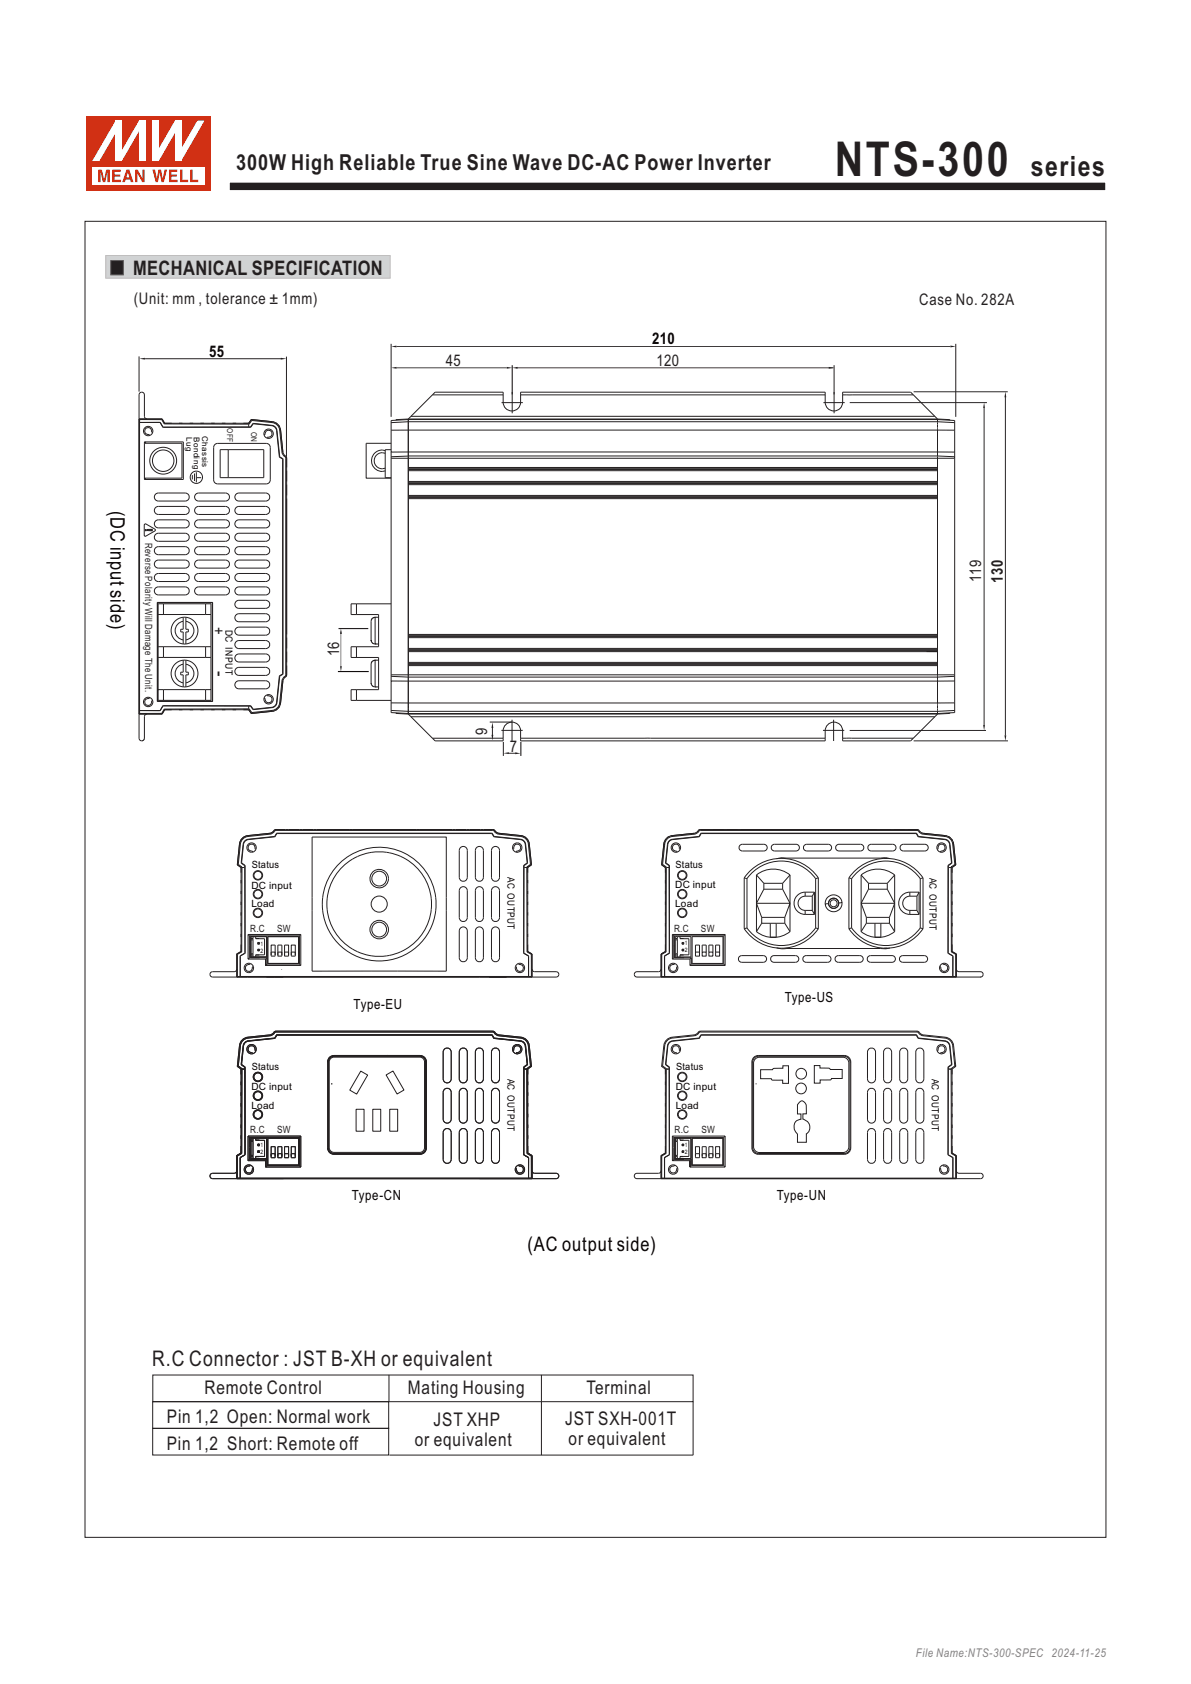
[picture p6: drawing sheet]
<svg xmlns="http://www.w3.org/2000/svg" width="210mm" height="297mm" viewBox="0 0 210 297" stroke-linecap="round" stroke-linejoin="round" font-family="sans-serif">
<defs><g id="words">
<text font-size="8.5" fill="#231f20" x="147.2" y="31.1">NTS-300</text>
<text font-size="4.9" fill="#231f20" x="181.7" y="31.1">series</text>
<text font-size="3.9" fill="#231f20" x="41.6" y="30">300W High Reliable True Sine Wave DC-AC Power Inverter</text>
<text font-size="3.8" fill="#231f20" x="26.8" y="241">R.C Connector : JST B-XH or equivalent</text>
<g font-size="3.5" fill="#231f20">
<text x="23.5" y="48.5">MECHANICAL SPECIFICATION</text>
<text x="37.7" y="118.3" transform="rotate(90 37.7 118.3)">-</text>
</g>
<g font-size="3.5" fill="#050100">
<text x="19.5" y="90.2" transform="rotate(90 19.5 90.2)">(DC input side)</text>
<text x="93" y="220.7">(AC output side)</text>
</g>
<g font-size="3.3" fill="#231f20">
<text x="36" y="246">Remote Control</text>
<text x="71.9" y="246">Mating Housing</text>
<text x="103.4" y="246">Terminal</text>
<text x="29.4" y="251.1">Pin 1,2 Open: Normal work</text>
<text x="76.5" y="251.5">JST XHP</text>
<text x="99.6" y="251.3">JST SXH-001T</text>
<text x="29.4" y="255.8">Pin 1,2 Short: Remote off</text>
<text x="73.1" y="255">or equivalent</text>
<text x="100.3" y="254.9">or equivalent</text>
</g>
<g font-size="2.8" fill="#231f20">
<text x="23.6" y="53.6">(Unit: mm , tolerance ± 1mm)</text>
<text x="162.1" y="53.8">Case No. 282A</text>
<text x="78.6" y="64.5">45</text>
<text x="115.7" y="64.6">120</text>
<text x="173" y="102.6" transform="rotate(-90 173 102.6)">119</text>
<text x="176.8" y="102.8" transform="rotate(-90 176.8 102.8)">130</text>
<text x="37.6" y="110.5" transform="rotate(90 37.6 110.5)">+</text>
<text x="59.8" y="115.8" transform="rotate(-90 59.8 115.8)">16</text>
<text x="85.9" y="129.6" transform="rotate(-90 85.9 129.6)">9</text>
<text x="89.9" y="132.7">7</text>
</g>
<g font-size="2.8" fill="#050100">
<text x="36.9" y="63">55</text>
<text x="115" y="60.7">210</text>
</g>
<g font-size="2.5" fill="#050100">
<text x="62.4" y="177.9">Type-EU</text>
<text x="138.4" y="176.7">Type-US</text>
<text x="62" y="211.6">Type-CN</text>
<text x="137" y="211.6">Type-UN</text>
</g>
<text font-size="2.1" fill="#808285" x="161.5" y="292.2">File Name:NTS-300-SPEC 2024-11-25</text>
<g font-size="1.8" fill="#231f20">
<text x="25.6" y="95.7" transform="rotate(90 25.6 95.7)">Reverse Polarity Will Damage The Unit.</text>
<text x="44.1" y="164.4">R.C</text>
<text x="48.8" y="164.3">SW</text>
<text x="118.9" y="164.4">R.C</text>
<text x="123.6" y="164.3">SW</text>
<text x="44.1" y="199.9">R.C</text>
<text x="48.8" y="199.9">SW</text>
<text x="118.9" y="199.9">R.C</text>
<text x="123.7" y="199.9">SW</text>
</g>
<g font-size="1.8" fill="#050100">
<text x="39.8" y="111.1" transform="rotate(90 39.8 111.1)">DC INPUT</text>
<text x="44.4" y="153.1">Status</text>
<text x="89.5" y="154.7" transform="rotate(90 89.5 154.7)">AC OUTPUT</text>
<text x="119.1" y="153.1">Status</text>
<text x="163.9" y="154.8" transform="rotate(90 163.9 154.8)">AC OUTPUT</text>
<text x="44.3" y="156.8">DC input</text>
<text x="44.3" y="160">Load</text>
<text x="119" y="156.7">DC input</text>
<text x="119" y="160">Load</text>
<text x="44.4" y="188.7">Status</text>
<text x="89.5" y="190.2" transform="rotate(90 89.5 190.2)">AC OUTPUT</text>
<text x="119.2" y="188.7">Status</text>
<text x="164.3" y="190.2" transform="rotate(90 164.3 190.2)">AC OUTPUT</text>
<text x="44.3" y="192.3">DC input</text>
<text x="44.3" y="195.6">Load</text>
<text x="119.1" y="192.3">DC input</text>
<text x="119.1" y="195.6">Load</text>
</g>
<g font-size="1.4" fill="#050100">
<text x="32.9" y="77.1" transform="rotate(90 32.9 77.1)">Lug</text>
<text x="34.2" y="77.1" transform="rotate(90 34.2 77.1)">Bonding</text>
<text x="35.6" y="76.9" transform="rotate(90 35.6 76.9)">Chassis</text>
</g>
<g font-size="1.4" fill="#231f20">
<text x="40" y="75.6" transform="rotate(90 40 75.6)">OFF</text>
<text x="44.3" y="76.1" transform="rotate(90 44.3 76.1)">ON</text>
</g>
<g font-size="1.1" fill="#231f20">
<text x="45.9" y="166.8">1</text>
<text x="120.8" y="166.7">1</text>
<text x="45.9" y="202.3">1</text>
<text x="120.8" y="202.3">1</text>
</g>
<g font-size="1.1" fill="#050100">
<text x="120.8" y="168">2</text>
<text x="45.9" y="168">2</text>
<text x="45.9" y="203.5">2</text>
<text x="120.8" y="203.6">2</text>
</g>
</g></defs>
<path d="M18.6 45.1h50.2v4h-50.2z" fill-rule="evenodd" fill="#d1d3d4" stroke="#bbbdc0" stroke-width=".18"/>
<path d="M19.5 46h2.2v2.5h-2.2z" fill-rule="evenodd" fill="#231f20" stroke="#58595b" stroke-width=".18"/>
<path d="M15 39h180v232.2h-180z" fill="none" stroke="#231f20" stroke-width=".18"/>
<path d="M40.4 32.1h154.6v1.5h-154.6z" fill-rule="evenodd" fill="#231f20" stroke="#fff" stroke-width=".18"/>
<path d="M15.2 20.4h22v13.2h-22z" fill="#d13014"/>
<path d="M16.3 29.4h19.8v3.1h-19.8z" fill="#fff"/>
<g fill="#d13014">
<path d="M26.9 29.9h.4l.4 1.6 .2-1.6h.5l.3 1.6 .3-1.6h.5l-.6 2.2h-.4l-.3-1.7-.4 1.7h-.3z" fill-rule="evenodd"/>
<path d="M29.8 29.9h1.5v.4h-1.1v.5h1v.4h-1v.5h1.1v.4h-1.5z" fill-rule="evenodd"/>
<path d="M31.7 29.9h.5v1.8h1v.4h-1.5z" fill-rule="evenodd"/>
<path d="M33.5 29.9h.5v1.8h1v.4h-1.5z" fill-rule="evenodd"/>
<path d="M17.3 29.9h.7l.3 1.8 .4-1.8h.7v2.2h-.4v-1.8l-.4 1.8h-.5l-.4-1.8v1.8h-.4z" fill-rule="evenodd"/>
<path d="M19.8 29.9h1.5v.4h-1.1v.5h1v.4h-1v.5h1.1v.4h-1.5z" fill-rule="evenodd"/>
<path d="M22.6 30.4l.2 .9h-.5zM22.3 29.9l-.7 2.2h.4l.2-.4h.7l.2 .4h.4l-.7-2.2z" fill-rule="evenodd"/>
<path d="M23.8 29.9h.5l.8 1.6v-1.6h.4v2.2h-.4l-.9-1.5v1.5h-.4z" fill-rule="evenodd"/>
</g>
<g fill="#fcffff">
<path d="M24.5 21.3h1.1v7.1h-1.1z"/>
<path d="M20.4 21.3h1.1v7.1h-1.1z"/>
<path d="M30.8 21.3h1.1v7.1h-1.1z"/>
<path d="M26.9 21.3h1.1v7.1h-1.1z"/>
</g>
<g fill="#fcffff">
<path d="M24.5 21.3h1.1l-4.1 7.1h-1.1z" fill-rule="evenodd"/>
<path d="M20.4 21.3h1v.3l-3.9 6.8h-1.3z" fill-rule="evenodd"/>
<path d="M34.8 21.3h1.3l-4.2 7.1h-1v-.3z" fill-rule="evenodd"/>
<path d="M30.8 21.3h1.1v.3l-3.9 6.8h-1.1v-.3z" fill-rule="evenodd"/>
</g>
<g fill="#231f20">
<path d="M24.6 63.3l1-.2v.3z"/>
<path d="M49.5 63.1l1 .2-1 .1z"/>
</g>
<g fill="none" stroke="#231f20" stroke-width=".18">
<path d="M24.5 62.9v6.2M25.6 63.3h23.9M50.5 62.9v17.6M69 60.6v12.9M69.8 64.9h19.6M69.9 61.1h97.7M91 64.9h55.9M147.1 64.4v5.2M149.8 71h24.2M161.1 69.1h16.6M168.5 60.6v12.9M173.5 72v56"/>
<path d="M177.3 70v59.8M59.7 110.9h5.2M60.1 111.4v6.1M86.3 127.4h4M88.7 130.9v2.4M89.6 132.9h1.5M149.8 128.8h24M161.1 130.7h16.6"/>
</g>
<path d="M90.3 64.4v5.2M59.6 118.5h5.4M91.8 130.9v2.4" fill="none" stroke="#050100" stroke-width=".18"/>
<g fill="#231f20">
<path d="M173.5 71l.2 1h-.4z"/>
<path d="M177.3 69.1l.1 1h-.3z"/>
<path d="M69 64.9l.9-.2v.3z"/>
<path d="M89.4 64.7l.9 .2-.9 .1z"/>
<path d="M90.3 64.9l.9-.2v.3z"/>
<path d="M146.1 64.7l1 .2-1 .1z"/>
<path d="M69 61.1l.9-.1v.3z"/>
<path d="M167.6 61l.9 .1-.9 .2z"/>
<path d="M173.3 127.9h.4l-.2 .9z"/>
<path d="M177.1 129.7h.3l-.1 1z"/>
<path d="M86.7 129.6h.3l-.2 1z"/>
<path d="M86.8 127.4l.2 1h-.3z"/>
<path d="M60 117.5h.3l-.2 1z"/>
<path d="M60.1 110.9l.2 .9h-.3z"/>
</g>
<path d="M86.8 128.2v1.6" fill="none" stroke="#231f20" stroke-width=".18"/>
<g fill="#231f20">
<path d="M90.9 132.7l.9 .2-.9 .1z"/>
<path d="M88.8 132.9l.9-.2v.3z"/>
</g>
<g fill="none" stroke="#231f20" stroke-width=".18">
<path d="M24.5 73.9h4.1M24.5 73.9l.1 .1M24.6 74.5v51.3M24.6 74.5l3.7 .1M24.6 74v.5M24.6 74h3.9M25.5 69.6h.1M25.5 78.2h6.6v6.1h-6.6M25.5 69.6v3.9l.1 .2 .3 .2M25.5 69.6a.47 .47 0 0 0-.5-.4 .47 .47 0 0 0-.5 .4v60.6a.47 .47 0 0 0 .5 .5 .47 .47 0 0 0 .5-.5v-3.8l.1-.3 .3-.2M25.5 77.9h6.8v6.7h-6.8zM25.6 77.9l-.1 .3"/>
<path d="M25.7 77.9l-.1 .3M26.9 76.3l-.2-.1a.62 .62 0 0 0-.5-.8 .62 .62 0 0 0-.7 .7 .62 .62 0 0 0 .8 .5l.1 .2M28.2 74.5h-3.6M28.2 74.5h-.1M28.2 74.5l.1 .1M28.3 74.6l.4 .7M28.3 74.6h.1M28.5 74l.5 .8M28.6 73.9l.4 .8M28.6 73.9l-.1 .1M28.7 75.3l.1 .1M28.7 75.3h.1"/>
<path d="M28.8 75.4h15.3M28.8 75.3v.1M29 74.8h14.8M29 74.7h14.8M29 74.7v.1M37.9 78.4l.5-.2h8.5l.4 .1 .3 .3 .1 .3v5.7l-.1 .4-.3 .3-.4 .1h-8.5l-.4-.1-.2-.3-.1-.4v-5.7zM38.8 79.3h7.7v5h-7.7zM40.2 79.3v5M43.8 74.8v.5M43.8 74.8h.1M43.8 75.3h.3M43.8 74.7l.1 .1"/>
<path d="M43.8 75.3h-15M44.1 75.3v.1M44.2 75.2v.1M44.2 75.2l-.1 .1M44.2 75.3l-.1 .1M44.3 74l-.5 .7M44.3 74l.1 .2M44.3 74l3.7 .4M44.4 74.2l-.5 .6M44.4 74.2l3.6 .3v-.1M44.6 74.7v.1M44.6 74.7l-.4 .5"/>
<path d="M44.6 74.8l-.4 .5M44.7 74.7h-.1M44.7 74.7v.1M44.7 74.7l3.2 .3M44.7 74.8l3.2 .3M44.7 74.8h-.1M46.8 76.6a.62 .62 0 0 1 .5-.7 .62 .62 0 0 1 .7 .7 .62 .62 0 0 1-.8 .5l-.1 .2M46.8 76.6l-.2 .1M47.9 75.1a.95 .95 0 0 1 .9 .8M47.9 75v.1M47.9 75a1.02 1.02 0 0 1 .9 .9M48 74.5a1.5 1.5 0 0 1 1.3 1.4"/>
<path d="M48 74.4l.4 .1M48 74.4l-3.7-.4-.5 .7M48 74.4a1.66 1.66 0 0 1 1.5 1.5M48.5 74.6l.4 .2M48.8 75.9l.4 4.7M48.8 75.9l.5 4.6M48.8 75.9h.1M49 74.9l.3 .5M49.4 75.6l.1 .3M49.5 75.9l.4 3.8M49.5 75.9h-.2l.4 3.8h.2M49.7 79.7l.2 .5 .3 .4"/>
<path d="M49.9 79.7l.4 .7M49.9 79.9v.1M67.9 79.5a1.87 1.87 0 0 0-2.4 1.8 1.87 1.87 0 0 0 2.4 1.8M67.9 80a1.42 1.42 0 0 0-1.9 1.3 1.42 1.42 0 0 0 1.9 1.3M69 78.2h-4.4v6.1h4.4M69 79.3h-1.1v5h1.1M69 79.7v40.4M69 75.9v3.8h3M72 73.9v.5M72 74.4v6M72 79.7h93.3M72 74.4h93.3"/>
<path d="M72 75.9h96.3M72 73.9h93.3M72 75.9h-3M72 79.7v.7M72 74.4v1.5M72 73.9l-2.2 .1v.1M72 74.4l-3 .1M72.5 73.4l-.5 .5M72.5 73.4l4.2-4.2h12v1.8a1.54 1.54 0 0 0 1.5 1.5 1.54 1.54 0 0 0 1.6-1.5v-1.8h53.7v1.8a1.54 1.54 0 0 0 1.5 1.5 1.54 1.54 0 0 0 1.6-1.5v-1.8h12l4.7 4.7M72.5 73.4h92.3M76.2 69.6h12.5M88.4 71h3.8"/>
<path d="M90.3 69.1v3.8M91.8 69.6h53.7M145.2 71h3.7M147.1 69.1v3.8M148.6 69.6h12.4M165.3 73.9v.5M165.3 74.4v5.3M165.3 79.9v.1M165.3 74.4l3 .1M165.3 79.7h3M165.3 79.7v.7M165.3 73.9l2.2 .1v.1"/>
<path d="M168.3 75.9v-1.7l-3-.2h-93.3l-3 .2v1.7M168.3 75.9v4.7M25.5 92.5l.3-.1 1.5 .9 .1 .3-1.8 1-.2-.2zM25.5 84.3v.3M25.6 84.3v.3M27.4 91.9l.5-.2h4.8a.71 .71 0 0 1 .7 .7 .71 .71 0 0 1-.7 .7h-4.8a.71 .71 0 0 1-.6-.4 .71 .71 0 0 1 .1-.8zM27.4 89.5l.5-.2h4.8a.71 .71 0 0 1 .7 .7 .71 .71 0 0 1-.7 .7h-4.8a.71 .71 0 0 1-.6-.4 .71 .71 0 0 1 .1-.8zM27.4 99l.5-.2h4.8a.71 .71 0 0 1 .7 .7 .71 .71 0 0 1-.7 .7h-4.8a.71 .71 0 0 1-.6-.4 .71 .71 0 0 1 .1-.8zM27.4 94.3l.5-.2h4.8a.71 .71 0 0 1 .7 .7 .71 .71 0 0 1-.7 .7h-4.8a.71 .71 0 0 1-.6-.5 .71 .71 0 0 1 .1-.7zM27.4 96.6l.5-.2h4.8a.71 .71 0 0 1 .7 .7 .71 .71 0 0 1-.7 .7h-4.8a.71 .71 0 0 1-.6-.4 .71 .71 0 0 1 .1-.8zM27.4 87.2l.5-.2h4.8a.71 .71 0 0 1 .7 .7 .71 .71 0 0 1-.7 .7h-4.8a.71 .71 0 0 1-.6-.5 .71 .71 0 0 1 .1-.7zM34.5 96.6l.5-.2h4.8a.71 .71 0 0 1 .7 .7 .71 .71 0 0 1-.7 .7h-4.8a.71 .71 0 0 1-.6-.4 .71 .71 0 0 1 .1-.8z"/>
<path d="M34.5 89.5l.5-.2h4.8a.71 .71 0 0 1 .7 .7 .71 .71 0 0 1-.7 .7h-4.8a.71 .71 0 0 1-.6-.4 .71 .71 0 0 1 .1-.8zM34.5 99l.5-.2h4.8a.71 .71 0 0 1 .7 .7 .71 .71 0 0 1-.7 .7h-4.8a.71 .71 0 0 1-.6-.4 .71 .71 0 0 1 .1-.8zM34.5 91.9l.5-.2h4.8a.71 .71 0 0 1 .7 .7 .71 .71 0 0 1-.7 .7h-4.8a.71 .71 0 0 1-.6-.4 .71 .71 0 0 1 .1-.8zM34.5 87.2l.5-.2h4.8a.71 .71 0 0 1 .7 .7 .71 .71 0 0 1-.7 .7h-4.8a.71 .71 0 0 1-.6-.5 .71 .71 0 0 1 .1-.7zM34.5 94.3l.5-.2h4.8a.71 .71 0 0 1 .7 .7 .71 .71 0 0 1-.7 .7h-4.8a.71 .71 0 0 1-.6-.5 .71 .71 0 0 1 .1-.7zM41.6 99l.5-.2h4.7a.71 .71 0 0 1 .8 .7 .71 .71 0 0 1-.8 .7h-4.7a.71 .71 0 0 1-.6-.4 .71 .71 0 0 1 .1-.8zM41.6 87.2l.5-.2h4.7a.71 .71 0 0 1 .8 .7 .71 .71 0 0 1-.8 .7h-4.7a.71 .71 0 0 1-.6-.5 .71 .71 0 0 1 .1-.7zM41.6 96.6l.5-.2h4.7a.71 .71 0 0 1 .8 .7 .71 .71 0 0 1-.8 .7h-4.7a.71 .71 0 0 1-.6-.4 .71 .71 0 0 1 .1-.8zM41.6 89.5l.5-.2h4.7a.71 .71 0 0 1 .8 .7 .71 .71 0 0 1-.8 .7h-4.7a.71 .71 0 0 1-.6-.4 .71 .71 0 0 1 .1-.8zM41.6 94.3l.5-.2h4.7a.71 .71 0 0 1 .8 .7 .71 .71 0 0 1-.8 .7h-4.7a.71 .71 0 0 1-.6-.5 .71 .71 0 0 1 .1-.7zM41.6 91.9l.5-.2h4.7a.71 .71 0 0 1 .8 .7 .71 .71 0 0 1-.8 .7h-4.7a.71 .71 0 0 1-.6-.4 .71 .71 0 0 1 .1-.8zM49.2 80.6l.1 .1"/>
<path d="M49.3 80.5l-.1 .1M49.3 80.5l.1 .1M49.3 80.7l.5 .2M49.4 80.6l-.1 .1M49.4 80.6l.4 .3M49.8 80.9l.1 .1M49.8 81v37.8M49.8 80.9h.1M49.9 81v37.8M50.1 80.3l.2 .1M50.2 80.6l.2 .2M50.3 80.4l-.1 .2"/>
<path d="M50.3 80.4l.2 .4M50.4 80.8v38.2M50.4 80.8h.1M50.4 80.5l.1 .1M50.5 80.7v.1M50.5 80.8v1.7M50.5 85.5v1.9M50.5 83v1.9M50.5 80.8v38.2M50.5 87.9v24M69 80.8h99.3M72 85.1v2.3"/>
<path d="M72 80.4v4.7M72 85.3h93.3M72 82.8h93.3M72 85.1h93.3M72 88h93.3v23.9h-93.3M72 80.4h93.3M72 82.7h93.3M72 85.5h93.3v1.9h-93.3M72 87.6h93.3M72 87.4v25.1M72 80.5v38.7M72 80.4l-3 .2"/>
<path d="M72 83h93.3v1.9h-93.3M72 87.7h93.3M165.3 80.5v.3M165.3 80.8v1.7h-93.3M165.3 80.8v38.2M165.3 80.4l3 .2v.2M165.3 80.4v.1M165.3 80.7h.1M168.3 80.8v43.2M27.4 101.4l.5-.2h4.8a.71 .71 0 0 1 .7 .7 .71 .71 0 0 1-.7 .7h-4.8a.71 .71 0 0 1-.6-.5 .71 .71 0 0 1 .1-.7zM27.4 103.7l.5-.2h4.8a.71 .71 0 0 1 .7 .7 .71 .71 0 0 1-.7 .7h-4.8a.71 .71 0 0 1-.6-.4 .71 .71 0 0 1 .1-.8zM27.7 106.3h9.8"/>
<path d="M27.7 106.3v17.4M27.7 106.3h.1M27.8 106.3v17.4M27.8 106.3h9.6M28.8 106.5v1.9h-.9M28.8 114.1v1.9M32.3 108.9v2.1h-.4v.5h.4v2.1M32.3 116.4v2.2h-.4v.4h.4v2.2M32.3 117.2a1.66 1.66 0 0 0-1.4 1.6 1.66 1.66 0 0 0 1.4 1.6M32.3 116.4a2.37 2.37 0 0 0-2.1 2.4 2.37 2.37 0 0 0 2.1 2.4M32.3 109.6a1.66 1.66 0 0 0-1.4 1.6 1.66 1.66 0 0 0 1.4 1.7M32.3 108.9a2.37 2.37 0 0 0-2.1 2.3 2.37 2.37 0 0 0 2.1 2.4"/>
<path d="M32.3 116.4h.5M32.3 108.9h.5M32.8 108.9v2.1h.4v.5h-.4v2.1M32.8 116.4v2.2h.4v.4h-.4v2.2M32.8 116.4a2.37 2.37 0 0 1 2.1 2.6 2.37 2.37 0 0 1-2.6 2.2M32.8 108.9a2.37 2.37 0 0 1 2.1 2.6 2.37 2.37 0 0 1-2.6 2.1M32.8 117.2a1.66 1.66 0 0 1 1.4 1.6 1.66 1.66 0 0 1-1.4 1.6M32.8 109.6a1.66 1.66 0 0 1 1.4 1.6 1.66 1.66 0 0 1-1.4 1.7M34.5 103.7l.5-.2h4.8a.71 .71 0 0 1 .7 .7 .71 .71 0 0 1-.7 .7h-4.8a.71 .71 0 0 1-.6-.4 .71 .71 0 0 1 .1-.8zM34.5 101.4l.5-.2h4.8a.71 .71 0 0 1 .7 .7 .71 .71 0 0 1-.7 .7h-4.8a.71 .71 0 0 1-.6-.5 .71 .71 0 0 1 .1-.7zM36.2 106.5v1.9M36.2 114.1v1.9"/>
<path d="M37.2 114.1h-9.3M37.2 116v-9.5h-9.3v15.1M37.2 116h-9.3M37.2 108.4h-8.4M37.2 116v5.6h-1M37.4 106.3v17.4M37.5 106.3v17.4M37.5 106.3h-.1M41.6 117.9l.5-.2h4.7a.71 .71 0 0 1 .8 .7 .71 .71 0 0 1-.8 .7h-4.7a.71 .71 0 0 1-.6-.4 .71 .71 0 0 1 .1-.8zM41.6 113.2l.5-.2h4.7a.71 .71 0 0 1 .8 .7 .71 .71 0 0 1-.8 .7h-4.7a.71 .71 0 0 1-.6-.4 .71 .71 0 0 1 .1-.8zM41.6 115.6l.5-.3 4.7 .1a.71 .71 0 0 1 .8 .7 .71 .71 0 0 1-.8 .7h-4.7a.71 .71 0 0 1-.6-.5 .71 .71 0 0 1 .1-.7zM41.6 106.1l.5-.2h4.7a.71 .71 0 0 1 .8 .7 .71 .71 0 0 1-.8 .7h-4.7a.71 .71 0 0 1-.6-.4 .71 .71 0 0 1 .1-.8z"/>
<path d="M41.6 108.5l.5-.2h4.7a.71 .71 0 0 1 .8 .7 .71 .71 0 0 1-.8 .7h-4.7a.71 .71 0 0 1-.6-.5 .71 .71 0 0 1 .1-.7zM41.6 110.8l.5-.2h4.7a.71 .71 0 0 1 .8 .7 .71 .71 0 0 1-.8 .7h-4.7a.71 .71 0 0 1-.6-.4 .71 .71 0 0 1 .1-.8zM41.6 101.4l.5-.2h4.7a.71 .71 0 0 1 .8 .7 .71 .71 0 0 1-.8 .7h-4.7a.71 .71 0 0 1-.6-.5 .71 .71 0 0 1 .1-.7zM41.6 103.7l.5-.2h4.7a.71 .71 0 0 1 .8 .7 .71 .71 0 0 1-.8 .7h-4.7a.71 .71 0 0 1-.6-.4 .71 .71 0 0 1 .1-.8zM49.2 119.3l-.4 4.6M49.2 119.3h.1M49.3 119.3l-.5 4.6M49.3 119.2l-.1 .1M49.3 119.2h.1M49.4 119.2l-.1 .1M49.8 118.9l-.5 .3M49.8 118.9v.1"/>
<path d="M49.8 119l-.4 .2M49.8 118.8h.1M49.8 118.8v.1M49.9 118.8l-.1 .2M49.9 119.9v.1M50.2 119.3l.1 .1M50.2 119.3l-.3 .3-.2 .5M50.3 119.5l-.2 .1M50.3 119.4a1.31 1.31 0 0 0-.5 1.3l-.3 3.3M50.4 119h.1M50.4 119l-.2 .3M50.5 119.2l-.1 .1"/>
<path d="M50.5 112.5v1.9M50.5 114.9v1.9M50.5 119v.2M50.5 117.4v1.6M50.5 119l-.2 .4M62.8 116h3.9v5.6h-4.8v1.9h7.1M62.8 106.5v1.9M65.5 113.1l-.1-.2a.75 .75 0 0 0 1 .7M65.5 116.8v.2M65.5 109.2v.2M65.5 113.2v.1M65.6 109.1l-.1 .1"/>
<path d="M65.6 116.7l-.1 .1M65.6 113.4l.1 .1M65.9 116.5l-.2 .1M65.9 113.6h.1M65.9 108.9l-.2 .1M65.9 108.9h.2a.71 .71 0 0 0-.7 .7v3.3M65.9 116.5h.2v4.7h.3M66.4 113.6h.3M66.7 108.9h-.6v4.7h.3M66.7 116.4a1.02 1.02 0 0 0-1.2 .6l-.1 3.4M69 106.5h-7.1v1.9h4.8v5.7h-4.8v1.9h.9v-1.9M69 119.3l3 .1"/>
<path d="M69 119h99.3M72 117.4h93.3v1.8M72 117.1v.3M72 119.4v.7M72 117.4v1.8M72 112.5v2.1M72 112.5h93.3v1.9h-93.3M72 119.4h93.3M72 112.1h93.3M72 114.6h93.3M72 114.7h93.3M72 112.3h93.3"/>
<path d="M72 114.6v2.5M72 119.2v.2M72 114.9h93.3v1.9h-93.3M72 117.1h93.3M72 117.2h93.3M165.3 119.4v.6M165.3 119.9v.2M165.3 119.2v.3M168.3 119.3l-3 .1M24.6 125.8l-.1 .1h4.1M25.1 130.7h.1M25.2 130.6h.1"/>
<path d="M25.3 130.5v.1M25.4 130.4v.1M25.5 130.3h-.1M26.4 123l-.1 .2a.62 .62 0 0 0-.8 .6 .62 .62 0 0 0 .7 .6 .62 .62 0 0 0 .5-.7l.2-.1M27.7 123.7h9.8M27.8 123.7h9.6M27.8 123.7h-.1M27.9 121.6h.9v1.9h-.9zM28.1 125.3l.1 .1M28.1 125.3h-3.5l3.6 .1M28.3 125.3h-.2M28.3 125.3l-.1 .1"/>
<path d="M28.5 125.8l.1 .1M28.5 125.8h-3.9M28.7 124.6h.1M28.7 124.6l-.4 .7M28.8 124.5h15.3M28.8 124.5l-.1 .1M28.8 124.5h.1M28.8 124.5l15 .1M28.8 121.6h7.4M29 125.1l-.5 .7M29 125.1v.1M29 125.2l-.4 .7"/>
<path d="M29 125.2h14.8M36.2 121.6v1.9M37.2 121.6v1.9h-8.4M37.4 123.7h.1M41.6 120.3l.5-.2h4.7a.71 .71 0 0 1 .8 .7 .71 .71 0 0 1-.8 .7h-4.7a.71 .71 0 0 1-.6-.4 .71 .71 0 0 1 .1-.8zM43.8 125.2l.5 .7 3.7-.4M43.8 124.6v.4M43.8 124.6h.3M43.8 125.2l.5 .7M43.9 125l-.1 .2M43.9 125l-14.9 .1M43.9 125l.5 .7"/>
<path d="M44.1 124.5l.1 .1M44.1 124.5v.1M44.1 124.5h.1M44.2 124.6l.4 .5M44.2 124.5v.1M44.2 124.5l.4 .5M44.4 125.7l-.1 .2M44.6 125.1l.1 .1M44.6 125l.1 .1M44.6 125v.1M44.7 125.1v.1M47.1 122.6l.1 .2a.62 .62 0 0 1 .8 .5 .62 .62 0 0 1-.7 .7 .62 .62 0 0 1-.5-.8l-.2-.1"/>
<path d="M47.9 124.8l-3.2 .3M47.9 124.8h.1M47.9 124.8l-3.2 .4M48 125.5v-.2l-3.6 .4M48 125.5l-3.7 .4M48.4 125.4l-.4 .1M48.8 123.9a.95 .95 0 0 1-.9 .9M48.8 123.9a1.02 1.02 0 0 1-.9 .9M48.9 125l-.4 .3M49.3 124a1.5 1.5 0 0 1-1.3 1.3M49.3 124.5l-.3 .5M49.5 124l-.1 .3"/>
<path d="M49.5 124a1.66 1.66 0 0 1-1.5 1.5M49.7 120.1h.2l-.4 3.9h-.2zM62.8 121.6v1.9M65.4 120.4l.1 .3M65.4 120.4a.75 .75 0 0 0 1 .8M65.5 120.8h.1M65.6 121h.1M65.9 121.1h.1M66.4 121.2h.3M69 124v1.7l3 .2h93.3M69 125.3l3 .2M69 124h3"/>
<path d="M69.8 125.7v.1l2.2 .2M72 126l.5 .4M72 120.1v3.9M72 124v2M72 124h93.3M72 120.1h93.3M72 126h93.3M72 120.1h-3v3.9M72 124v1.5M72.5 126.4h92.3M72.5 126.4l3.7 3.8M88.4 128.8h3.8"/>
<path d="M88.7 130.2h-12.5M90.3 127v3.7M91.8 130.2h53.7M145.1 128.8h3.7M147 127v3.7M148.6 130.2h12.4M165.3 120.1v3.9M165.3 124v2M165.3 126l-4.7 4.7h-12v-1.8a1.54 1.54 0 0 0-1.6-1.5 1.54 1.54 0 0 0-1.5 1.5v1.8h-53.7v-1.8a1.54 1.54 0 0 0-1.6-1.5 1.54 1.54 0 0 0-1.5 1.5v1.8h-12l-.5-.5M167.5 125.7v.1l-2.2 .2v-.1M168.3 124v1.7l-3 .2M168.3 124h-3"/>
<path d="M168.3 125.3l-3 .2h-93.3M168.3 120.1h-3M41.8 152.5l.7 .5M42 152.5l.7 .4M42 152.5h-.2M42.2 148.9h.2M42.2 148.9l-.4 3.6M42.4 148.9l-.4 3.6M42.5 153v14.8M42.5 152.2l.1 .1M42.6 152.3l.6 .3M42.6 152.1l.1 .2"/>
<path d="M42.7 152.3l.5 .3M42.7 152.3h-.1M42.7 153l-.1 14.9M42.7 152.9l-.2 .1M42.7 152.9v.1M42.7 153h.2M42.9 148.9l-.4 3.3M43.1 152.6v.2M43.1 152.8v.2M43.1 153l.1 15M43.1 153h-.4M43.2 152.6v.1"/>
<path d="M43.2 152.7v15.4M43.2 152.7l-.1 .1M43.7 147.4a1.66 1.66 0 0 0-1.5 1.5M43.7 147.5a1.5 1.5 0 0 0-1.3 1.4M43.8 148v.1M43.8 148a1.02 1.02 0 0 0-.9 .9M43.8 148.1a.95 .95 0 0 0-.9 .8M45.1 149.8l-.2-.1a.62 .62 0 0 0-.5-.8 .62 .62 0 0 0-.7 .6 .62 .62 0 0 0 .8 .6l.1 .2M45.1 149.8a.83 .83 0 0 0-.6-1.1 .83 .83 0 0 0-1 .8 .83 .83 0 0 0 1.1 .8M45.1 149.8l-.5 .5M47.6 147v.1M47.6 147l-3.9 .4v.1"/>
<path d="M47.6 147.1l-3.9 .4M48.3 146.5l.1 .1M48.3 146.5l-.7 .5M48.4 147.5l-4.6 .5M48.4 147.6l-4.6 .5M48.4 146.6l-.3 .4-.5 .1M48.5 147.5h.1M48.5 147.5l-.1 .1M48.7 146.5h38.2M48.7 146.3v.2M48.7 146.3h12.9M48.7 146.3l-.4 .2"/>
<path d="M48.7 146.5l-.3 .1M48.8 147.1l-.3 .4M48.8 147h37.9M48.8 147h.1M48.9 147h-.2M48.9 147h37.7M48.9 147l-.1 .1M55 147.6h23.7v23.7h-23.7zM61.6 146.3h25.3M61.6 146.3h.5M81.2 156.6a.71 .71 0 0 1 .8-.1 .71 .71 0 0 1 .4 .6v4.7a.71 .71 0 0 1-.7 .7 .71 .71 0 0 1-.7-.7v-4.7zM81.2 149.5a.71 .71 0 0 1 .8-.1 .71 .71 0 0 1 .4 .6v4.7a.71 .71 0 0 1-.7 .8 .71 .71 0 0 1-.7-.8v-4.7z"/>
<path d="M84 156.6a.71 .71 0 0 1 .8-.1 .71 .71 0 0 1 .4 .6v4.7a.71 .71 0 0 1-.7 .7 .71 .71 0 0 1-.7-.7v-4.7zM84 149.5a.71 .71 0 0 1 .8-.1 .71 .71 0 0 1 .4 .6v4.7a.71 .71 0 0 1-.7 .8 .71 .71 0 0 1-.7-.8v-4.7zM86.7 147l.1 .1M86.7 147h-.1M86.7 147h.1M86.8 147.1l.2 .4M86.8 147l.3 .5M86.8 147v.1M86.9 156.6a.71 .71 0 0 1 .7-.1 .71 .71 0 0 1 .5 .6v4.7a.71 .71 0 0 1-.7 .7 .71 .71 0 0 1-.8-.7v-4.7zM86.9 149.5a.71 .71 0 0 1 .7-.1 .71 .71 0 0 1 .5 .6v4.7a.71 .71 0 0 1-.7 .8 .71 .71 0 0 1-.8-.8v-4.7zM86.9 146.3v.2M86.9 146.3l.4 .2"/>
<path d="M86.9 146.5l.2 .1M87 147.5l.1 .1M87.1 147.5h-.1M87.1 147.5h.1M87.1 147.6l4.7 .4M87.1 147.6l4.7 .5M87.1 146.6l.4 .4 .5 .1M87.3 146.5l-.2 .1M87.3 146.5l.7 .5M88 147.1l3.8 .4M88 147v.1M88 147l3.8 .4"/>
<path d="M90.4 149.8l.2-.1a.62 .62 0 0 1 .5-.8 .62 .62 0 0 1 .7 .6 .62 .62 0 0 1-.7 .6l-.1 .2M90.4 149.8l.6 .5M90.4 149.8a.83 .83 0 0 1 .7-1.1 .83 .83 0 0 1 .9 .8 .83 .83 0 0 1-1 .8M91.8 148.1a.95 .95 0 0 1 .8 .8M91.8 148v.1M91.8 148a1.02 1.02 0 0 1 .9 .9M91.8 147.6a1.5 1.5 0 0 1 1.4 1.3M91.8 147.4v.1M91.8 147.4a1.66 1.66 0 0 1 1.5 1.5M92.3 152.7v15.4M92.3 152.7l.1 .1M92.4 152.6h.1"/>
<path d="M92.4 152.6l-.1 .1M92.4 152.8l-.1 15.2M92.4 153h.5M92.5 152.6l-.1 .2M92.6 148.9l.4 3.3M92.6 148.9l.3 3.2M92.9 153v14.9M92.9 152.9v.1M92.9 152.3h.1M92.9 152.3l-.5 .3M92.9 152.1l.1 .1M92.9 152.1v.2"/>
<path d="M93 152.3l-.5 .3M93 152.2v.1M93.2 148.9l.3 3.6M93.3 148.9l.4 3.6M93.3 148.9h-.1M93.5 152.5l-.6 .4 .1 .1 .7-.5M93.5 152.5h.2M93.7 152.5l-.7 .5v14.8M116.7 152.5l.6 .5M116.8 152.5l.7 .4M116.8 152.5h-.1M117 148.9h.2l-.4 3.6"/>
<path d="M117 148.9l-.3 3.6M117.1 148.5l-.1 .4M117.3 153v14.8M117.4 152.1l.1 .2M117.4 152.1l-.1 .1M117.5 148l-.3 .3M117.5 152.3l.5 .3M117.5 152.3h-.1M117.5 152.9l-.2 .1M117.5 153h.5M117.5 152.9l-.1 15M117.7 148.9h.1"/>
<path d="M117.7 148.9l-.4 3.3 .6 .4M117.7 148.9l-.3 3.2M117.9 152.6l.1 .2M118 152.8v.2M118 153v15M118 152.6v.1M118 152.6h-.1M118 152.7v.1M118 152.7v15.4M118 147.5l-.4 .3M118.5 147.4a1.66 1.66 0 0 0-1.5 1.5M118.5 147.4l-.3 .1"/>
<path d="M118.5 147.5a1.5 1.5 0 0 0-1.3 1.4M118.6 148a1.02 1.02 0 0 0-.9 .9M118.6 148.1a.95 .95 0 0 0-.9 .8M119.9 149.8l-.2-.1a.61 .61 0 0 0-.4-.8 .61 .61 0 0 0-.8 .6 .61 .61 0 0 0 .8 .6l.1 .2M122.4 147v.1l-3.9 .5v-.2M122.4 147l-3.9 .4M122.7 146.9h-.2M123 146.6l-.1 .1M123.1 146.5l.1 .1M123.1 146.5l-.7 .5M123.2 146.6l-.3 .4-.5 .1M123.2 147.6l-4.6 .4"/>
<path d="M123.3 147.5h-.1M123.3 147.5h.1M123.3 146.4h-.1M123.3 147.5l-.1 .1M123.5 146.5l-.3 .1M123.5 146.3v.2M123.5 146.3l-.4 .2M123.5 146.3h38.2M123.5 146.5h38.2M123.5 146.3h1.6M123.5 146.3l-.2 .1M123.5 147l.1 .1"/>
<path d="M123.5 147l-.2 .5M123.6 147.1l-.3 .4M123.7 147h-.2M123.7 147h.1M123.7 147h37.8M123.7 147l-.1 .1M125.7 146.3h1.9M128.1 146.3h1.9M130.6 146.3h24M130.9 148.9a.59 .59 0 0 0-.6 .6 .59 .59 0 0 0 .6 .6M130.9 148.9h3.8a.59 .59 0 0 1 .6 .6 .59 .59 0 0 1-.6 .6h-3.8M131.2 154.9l.5 .1"/>
<path d="M131.2 154.9v8.9M131.7 155a7.5 7.5 0 0 1 12.1 0M131.7 155v8.7M133.4 154.3a4.7 4.7 0 0 1 5.9 0M133.4 159.3h5.9M133.4 154.3l1.3 1.5M133.4 154.3v10M133.4 159.3l.9 2.5M134.7 156.8l-1.3 2.5M134.7 155.8h3.3M134.7 155.8v1M134.7 156.8h3.3"/>
<path d="M136.2 149.1l.4-.2h3.7a.59 .59 0 0 1 .6 .6 .59 .59 0 0 1-.6 .6h-3.7a.59 .59 0 0 1-.6-.4 .59 .59 0 0 1 .2-.6zM138 155.8v1M138 156.8l1.3 2.5M139.3 154.3l-1.3 1.5M139.3 154.3v5M141.9 149.1l.3-.2h3.8a.59 .59 0 0 1 .6 .6 .59 .59 0 0 1-.6 .6h-3.8a.59 .59 0 0 1-.5-.4 .59 .59 0 0 1 .2-.6zM142 157.4h1.6M142 157.4v.7M142 158.1h1.2M142 158.1a1.25 1.25 0 0 0-1.3 1.2 1.25 1.25 0 0 0 1.3 1.3M142 157.4a1.96 1.96 0 0 0-2 1.9 1.96 1.96 0 0 0 2 2M143.2 158.1v2.5h-1.2"/>
<path d="M143.6 157.4l-.4 .7M143.6 157.4v3.9M143.8 155v8.7M144.3 154.8a7.9 7.9 0 0 0-13.1 .1M144.3 154.8l-.5 .2M144.3 154.8v9M147.5 149.1l.4-.2h3.8a.59 .59 0 0 1 .6 .6 .59 .59 0 0 1-.6 .6h-3.8a.59 .59 0 0 1-.5-.4 .59 .59 0 0 1 .1-.6zM147.9 159.3a.9 .9 0 0 1-.9 .9 .9 .9 0 0 1-.9-.8M147.9 159.3l.6-.1a1.49 1.49 0 0 0-1.6-1.4 1.49 1.49 0 0 0-1.4 1.6M147.9 159.3a.9 .9 0 0 0-1-.9 .9 .9 0 0 0-.8 1M148.5 159.2a1.49 1.49 0 0 1-1.4 1.6 1.49 1.49 0 0 1-1.6-1.4h.6M149.7 154.8l.4 .2"/>
<path d="M149.7 154.8v9M149.7 154.8a7.9 7.9 0 0 1 13 .1M150.1 155v8.7M151.8 159.3h5.9M151.8 159.3v5l.9-1.4M151.8 159.3l.9 2.5M151.8 154.3a4.7 4.7 0 0 1 5.9 0M153.1 155.8h3.3M153.1 155.8l-1.3-1.5v5l1.3-2.5M153.1 155.8v1M153.1 156.8h3.3M153.2 149.1l.4-.2h3.8a.59 .59 0 0 1 .6 .6 .59 .59 0 0 1-.6 .6h-3.8a.59 .59 0 0 1-.6-.4 .59 .59 0 0 1 .2-.6z"/>
<path d="M155.1 146.3h1.9M156.4 155.8v1l1.3 2.5M156.4 151.4h-.5M156.9 151.4l-.7-.1h-18.4l-.9 .2M157.6 146.3h1.9M157.7 154.3v10M157.7 154.3l-1.3 1.5M157.7 159.3l-.9 2.5M158.9 149.1l.4-.2h3.8a.59 .59 0 0 1 .6 .6 .59 .59 0 0 1-.6 .6h-3.8a.59 .59 0 0 1-.6-.4 .59 .59 0 0 1 .2-.6zM160.1 146.3h1.6M160.4 158.1a1.25 1.25 0 0 0-1.2 1.2 1.25 1.25 0 0 0 1.2 1.3M160.4 157.4a1.96 1.96 0 0 0-2 1.9 1.96 1.96 0 0 0 2 2"/>
<path d="M160.4 157.4h1.6M160.4 157.4v.7M160.4 158.1h1.3M161.5 147l.1 .1M161.5 147h.1M161.6 147.1l.2 .4M161.6 147v.1M161.6 147l.3 .5M161.7 158.1v2.5M161.7 146.5l.2 .1M161.7 146.3l.4 .2M161.7 146.3v.2"/>
<path d="M161.7 146.3l.1 .1M161.8 147.5l.1 .1M161.9 146.4h.1M161.9 147.5h-.1M161.9 147.5v.1M161.9 147.6l4.7 .5M161.9 146.6l.4 .4 .5 .1M162 147.5l4.6 .5M162 157.4l-.3 .7M162 157.4v3.9M162.1 146.5l.7 .5M162.1 146.5l-.2 .1"/>
<path d="M162.1 146.6l.1 .1M162.2 155v8.7M162.2 155a7.5 7.5 0 0 0-12.1 0M162.5 146.9h.1M162.7 154.9v8.9M162.7 154.9l-.5 .1M162.8 147.1l3.8 .4v-.1M162.8 147v.1M162.8 147l3.9 .4M165.2 149.8l.2-.1a.62 .62 0 0 1 .5-.8 .62 .62 0 0 1 .7 .6 .62 .62 0 0 1-.7 .6l-.1 .2M166.6 148.1a.95 .95 0 0 1 .8 .8M166.6 148a1.02 1.02 0 0 1 .9 .9"/>
<path d="M166.6 148v.1M166.6 147.5a1.5 1.5 0 0 1 1.4 1.4M166.6 147.4a1.66 1.66 0 0 1 1.5 1.5M166.7 147.4l.2 .1M167.1 147.5l.5 .3M167.1 152.7l.1 .1M167.1 152.7v15.4M167.2 152.6l-.1 .1M167.2 152.6h.1M167.2 153h.5M167.2 152.8v.2M167.2 153v15"/>
<path d="M167.3 152.6l-.1 .2M167.4 148.9l.3 3.4M167.5 148.9l.3 3.3M167.5 148.9h-.1M167.7 152.9v.1M167.7 153v14.9M167.7 152.3h.1M167.7 152.3l-.5 .3M167.7 148l.3 .3M167.8 152.1v.1M167.8 152.3l-.5 .3M167.8 152.2v.1"/>
<path d="M167.8 153v14.8M168 148.9l.3 3.6M168 148.5l.1 .4M168.1 148.9l.4 3.6M168.1 148.9h-.1M168.3 152.5l-.6 .4 .1 .1M168.3 152.5h.2M168.5 152.5l-.7 .5M41.7 168.3v4l.1-.1M41.7 168.3h.2M41.9 168.3l-.1 3.9M42.3 168.7h.1"/>
<path d="M42.3 168.7l.1 3.5v-3.5M42.4 168.6h.1M42.4 168.6l-.1 .1M42.4 168.6v.1M42.5 167.8l-.8 .5M42.5 167.8l.1 .1M42.5 167.8l-.8 .5v2.6a.47 .47 0 0 1-.4 .5h-3.8a.47 .47 0 0 0-.5 .5 .47 .47 0 0 0 .5 .4h60.6a.47 .47 0 0 0 .4-.4 .47 .47 0 0 0-.4-.5h-3.8a.47 .47 0 0 1-.5-.5M42.6 167.9l-.7 .4M43.1 168.2l-.7 .4M43.1 168.2h.1M43.2 168v.1M43.2 168l-.1 .2"/>
<path d="M43.2 168.1l-.1 .1M43.7 164.8h9.3M43.7 164.8l.3 .3M43.7 164.8v4.4M44 168.9l-.3 .3h3.1M44 165.1v3.8M44 165.1h8.8M44.1 165.1v3.8h3M44.1 169.9l-.1 .2a.62 .62 0 0 0-.7 .6 .62 .62 0 0 0 .6 .6 .62 .62 0 0 0 .6-.7l.1-.1M44.1 169.9l.6 .6M44.1 169.9a.83 .83 0 0 0-1 .7 .83 .83 0 0 0 .9 1 .83 .83 0 0 0 .7-1.1M44.2 165.8v-.6h2.8v3.6h-2.8"/>
<path d="M44.2 165.5h.4M44.2 165.8h.4M44.2 165.8v3h2.8M44.6 168.2h-.4v.3h.4M44.6 165.2v3.6M44.7 170.5h-.1M45.1 165.5l.6 .1M45.1 165.2v.4h1.5v2.8h-1.5v.4M45.4 167.4l.3 .3M45.4 166.5h.3M45.4 166.2l.3 .3M45.4 166.2v.3"/>
<path d="M45.4 166.2h.3M45.4 167.4v.3M45.4 167.4h.3M45.6 166.4h.1M45.6 167.6h.1M45.6 167.6l-.2 .1h.3M45.7 168.4l-.6 .1M45.7 166.2v.3M45.7 166.2l-.3 .3M45.7 167.4v.3M45.7 167.4l-.1 .2M45.8 168.9h-1.8"/>
<path d="M46.8 169.2v1.1M46.8 170.3h6.2M47.1 168.9v1.2M47.1 168.9l-.3 .3M47.1 170.1h5.7M47.1 170.1l-.3 .2M47.2 165.2h5.5v4.7h-5.5zM47.8 167.9h.7v.6M47.8 167.9v.7h.7v-.1M47.8 167.9v-1.2h.7v1.8M49 167.9h.7v.7h-.7v-.1v-1.8h.7v1.8M49.7 171l-.1 .1"/>
<path d="M50.2 167.9h.7v.7h-.7v-.1v-1.8h.7v1.8M51.4 167.9h.7v.7h-.7zM51.4 167.9v-1.2h.7v1.8M51.4 167.9v.6M52.8 170.1l.2 .2M52.8 165.1v5M53 164.8l-.2 .3M53 164.8v5.5M81.2 163.7a.71 .71 0 0 1 .8-.2 .71 .71 0 0 1 .4 .7v4.7a.71 .71 0 0 1-.7 .7 .71 .71 0 0 1-.7-.7v-4.7zM84 163.7a.71 .71 0 0 1 .8-.2 .71 .71 0 0 1 .4 .7v4.7a.71 .71 0 0 1-.7 .7 .71 .71 0 0 1-.7-.7v-4.7zM86.9 163.7a.71 .71 0 0 1 .7-.2 .71 .71 0 0 1 .5 .7v4.7a.71 .71 0 0 1-.7 .7 .71 .71 0 0 1-.8-.7v-4.7zM91.4 169.9l.1 .2a.62 .62 0 0 1 .8 .6 .62 .62 0 0 1-.7 .6 .62 .62 0 0 1-.5-.7l-.2-.1"/>
<path d="M91.4 169.9l-.5 .6M91.4 169.9a.83 .83 0 0 1 1.1 .7 .83 .83 0 0 1-.9 1 .83 .83 0 0 1-.7-1.1M92.3 168.1l.1 .1M92.3 168v.1M92.4 168v.2M92.4 168.2l.7 .4M92.4 168.2h.1M92.9 167.9l.8 .4M93 167.8l.8 .5M93 167.8l-.1 .1M93.1 168.6l.1 .1M93.1 168.6h.1"/>
<path d="M93.1 168.6l.1 3.6h.5M93.2 168.7v3.5h-51.4M93.2 168.7h.1M93.7 168.3v3.9M93.8 168.3v4l-.1-.1M93.8 168.3h-.1M116.6 168.3h.1M116.6 170.9l-.2 .4-.2 .1h-3.9a.47 .47 0 0 0-.5 .5 .47 .47 0 0 0 .5 .4h60.6M116.6 168.3v4l.1-.1M116.7 168.3v3.9l.5 .1v-3.6M117.2 168.7h.1M117.2 168.7v3.6h50.8"/>
<path d="M117.2 168.6h.1M117.2 168.6v.1M117.3 167.8l.1 .1M117.3 167.8l-.7 .5M117.4 167.9l-.7 .4M118 168.2l-.8 .4M118 168v.2M118 168v.1M118 168.1v.1M118.5 169.2h3.1M118.5 164.8h9.3M118.5 164.8l.3 .3"/>
<path d="M118.5 164.8v4.4M118.8 165.1h8.8M118.8 168.9l-.3 .3M118.8 165.1v3.8M118.8 168.9h3.1M118.8 166.9h.1M118.9 170l-.1 .1a.62 .62 0 0 0-.7 .6 .62 .62 0 0 0 .6 .6 .62 .62 0 0 0 .6-.7l.2-.1M118.9 165.1v3.8M119.1 168.2h.3M119.1 168.5h.3M119.1 165.2h2.7v3.6h-2.7zM119.1 165.8h.3"/>
<path d="M119.1 165.5h.3M119.4 165.2v3.6M119.9 165.5l.6 .1M119.9 165.2v.4h1.6M120.2 166.2v.3M120.2 167.4v.3M120.2 167.4h.4M120.2 167.7h.4M120.2 167.4l.4 .3M120.2 166.2h.4M120.2 166.5h.4M120.2 166.2l.2 .2"/>
<path d="M120.4 167.6h.1M120.4 166.4h.1M120.4 166.4l.2 .1M120.5 168.4l-.6 .1M120.6 166.2l-.4 .3M120.6 166.2v.3M120.6 167.4v.3M120.6 167.4l-.4 .3M121.5 165.6v2.8M121.5 168.4h-1.6v.4M121.6 169.2v1.1M121.6 170.3h6.2"/>
<path d="M121.9 168.9v1.2M121.9 170.1h5.7M121.9 170.1l-.3 .2M121.9 168.9l-.3 .3M122 165.2h5.5v4.7h-5.5zM122.6 167.9h.7v.7h-.7zM122.6 167.9v-1.2h.7v1.2M123.8 167.9h.7v.7h-.7zM123.8 167.9v-1.2h.7v1.2M125 167.9h.7v.7h-.7zM125 167.9v-1.2h.7v1.2M126.9 167.9v-1.2h-.7v1.9h.7v-.7h-.7"/>
<path d="M127.6 170.1l.2 .2M127.6 165.1v5M127.8 164.8l-.2 .3M127.8 164.8v5.5M130.4 168.7l.4-.1h3.8a.59 .59 0 0 1 .6 .5 .59 .59 0 0 1-.6 .6h-3.8a.59 .59 0 0 1-.6-.3 .59 .59 0 0 1 .2-.7zM131.2 163.8a7.9 7.9 0 0 0 13.1 0M131.7 163.7l-.5 .1M133.4 164.3a4.7 4.7 0 0 0 5.9 0M134.3 162.9l-.9 1.4M134.3 161.8v1.1h1.5M134.3 161.8h4.1M135.8 162.9h2.6"/>
<path d="M135.8 162.9v2.4h1v-2.4M136.1 168.7l.4-.1h3.7a.59 .59 0 0 1 .6 .5 .59 .59 0 0 1-.6 .6h-3.7a.59 .59 0 0 1-.6-.3 .59 .59 0 0 1 .2-.7zM136.9 167.2l.9 .2h18.4l.7-.2M138.4 161.8l.9-2.5v5M138.4 162.9l.9 1.4M138.4 161.8v1.1M141.8 168.7l.3-.1h3.8a.59 .59 0 0 1 .6 .5 .59 .59 0 0 1-.6 .6h-3.8a.59 .59 0 0 1-.5-.3 .59 .59 0 0 1 .2-.7zM142 160.6v.7M142 161.3h1.6M143.2 160.6l.4 .7M143.8 163.7a7.5 7.5 0 0 1-12.1 0M143.8 163.7l.5 .1"/>
<path d="M147.4 168.7l.4-.1h3.8a.59 .59 0 0 1 .6 .5 .59 .59 0 0 1-.6 .6h-3.8a.59 .59 0 0 1-.5-.3 .59 .59 0 0 1 .1-.7zM150.1 163.7a7.5 7.5 0 0 0 12.1 0M150.1 163.7l-.4 .1M151.8 164.3a4.7 4.7 0 0 0 5.9 0M152.7 161.8h4.1M152.7 161.8v1.1M153.1 168.7l.4-.1h3.8a.59 .59 0 0 1 .6 .5 .59 .59 0 0 1-.6 .6h-3.8a.59 .59 0 0 1-.6-.3 .59 .59 0 0 1 .2-.7zM154.3 162.9v2.4h1v-2.4M155.3 162.9h-2.6M156.4 167.2l-.5 .1M156.8 162.9l.9 1.4M156.8 161.8v1.1h-1.5"/>
<path d="M158.8 168.7l.4-.1h3.8a.59 .59 0 0 1 .5 .5 .59 .59 0 0 1-.6 .6h-3.7a.59 .59 0 0 1-.6-.3 .59 .59 0 0 1 .2-.7zM160.4 160.6v.7M160.4 160.6h1.3M160.4 161.3h1.6M161.7 160.6l.3 .7M162.2 163.7l.5 .1M162.7 163.8a7.9 7.9 0 0 1-13 0M165.7 170.5l.2 .1M166.2 170l.1 .1a.62 .62 0 0 1 .8 .6 .62 .62 0 0 1-.7 .6 .62 .62 0 0 1-.5-.7M167.1 168.1l.1 .1M167.2 168.2l.7 .4M167.2 168.2h.1"/>
<path d="M167.7 167.9l.8 .4M167.8 167.8l-.1 .1M167.8 167.8l.8 .5h-.1M167.8 167.8l.8 .5M167.9 168.6l.1 .1M167.9 168.6h.1M168 168.7v3.6M168 168.7h.1M168.5 168.3v3.9M168.5 172.2l-.5 .1M168.6 168.3v4l-.1-.1M168.6 168.3v4"/>
<path d="M168.6 170.9l.1 .3 .3 .2h3.9M172.9 171.4h.1M172.9 171.4a.47 .47 0 0 1 .4 .5 .47 .47 0 0 1-.4 .4M172.9 172.3h.1M116.8 188l.7 .5M116.8 188l-.1 .1M117 184.4l-.3 3.7 .6 .5M117 184.4h.2M117.2 184.4l-.4 3.6M117.3 188.6v14.8M117.3 187.7l.1 .1M117.4 187.8l.5 .4"/>
<path d="M117.4 187.7h-.1M117.4 187.7l.1 .1M117.5 187.8h-.1M117.5 187.8l.5 .4M117.5 188.6l-.1 14.9M117.5 188.5l-.2 .1M117.5 188.5v.1M117.7 184.5h.1M117.7 184.5l-.4 3.2M117.7 184.5l-.3 3.2M117.9 188.2l.1 .1M118 188.6v15"/>
<path d="M118 188.3v.3M118 188.6h-.5M118 188.2h-.1M118 188.2v.1M118 188.3v15.3M118 188.3h.1M118.5 183v.1M118.5 183a1.66 1.66 0 0 0-1.5 1.4M118.5 183.1a1.5 1.5 0 0 0-1.3 1.3M118.6 183.6a1.02 1.02 0 0 0-.9 .9M118.6 183.7a.95 .95 0 0 0-.9 .8M122.4 182.5v.2"/>
<path d="M122.4 182.5l-3.9 .5M122.4 182.7l-3.9 .4M123.1 182.1l.1 .1M123.1 182.1l-.7 .4M123.2 183.1l-4.6 .5M123.2 182.2l-.3 .3-.5 .2M123.3 183v.1M123.3 183l-.1 .1M123.3 183.1l-.1 .1M123.5 181.9l-.4 .2M123.5 181.9v.1M123.5 182h38.2"/>
<path d="M123.5 181.9h38.2M123.5 182l-.3 .2M123.5 182.6l.1 .1M123.5 182.6l-.2 .4M123.6 182.7l-.3 .4M123.7 182.5l-.2 .1M123.7 182.5v.1M123.7 182.5h37.8M132.6 187.3v15.2M132.6 187.3h.1M132.7 187.3v15.2M133.2 191.2h.1"/>
<path d="M133.7 186.3a1 1 0 0 0-1 1M133.7 186.3h15.2M133.7 186.2v.1M133.7 186.2h15.2M133.7 186.2a1.15 1.15 0 0 0-1.1 1.1M148.8 186.3a1 1 0 0 1 1.1 1M148.8 186.2a1.15 1.15 0 0 1 1.2 1.1M148.9 186.2v.1M149.9 187.3h.1M149.9 187.3v15.2M150 187.3v15.2M153.1 192.2a.71 .71 0 0 1 .8-.2 .71 .71 0 0 1 .5 .7v4.7a.71 .71 0 0 1-.7 .7 .71 .71 0 0 1-.8-.7v-4.7z"/>
<path d="M153.1 199.3a.71 .71 0 0 1 .8-.2 .71 .71 0 0 1 .5 .7v4.7a.71 .71 0 0 1-.7 .7 .71 .71 0 0 1-.8-.7v-4.7zM153.1 185.1a.71 .71 0 0 1 .8-.2 .71 .71 0 0 1 .5 .7v4.7a.71 .71 0 0 1-.7 .7 .71 .71 0 0 1-.8-.7v-4.7zM155.9 192.2a.71 .71 0 0 1 .8-.2 .71 .71 0 0 1 .5 .7v4.7a.71 .71 0 0 1-.7 .7 .71 .71 0 0 1-.7-.7v-4.7zM155.9 185.1a.71 .71 0 0 1 .8-.2 .71 .71 0 0 1 .5 .7v4.7a.71 .71 0 0 1-.7 .7 .71 .71 0 0 1-.7-.7v-4.7zM155.9 199.3a.71 .71 0 0 1 .8-.2 .71 .71 0 0 1 .5 .7v4.7a.71 .71 0 0 1-.7 .7 .71 .71 0 0 1-.7-.7v-4.7zM158.8 192.2a.71 .71 0 0 1 .8-.2 .71 .71 0 0 1 .4 .7v4.7a.71 .71 0 0 1-.7 .7 .71 .71 0 0 1-.7-.7v-4.7zM158.8 199.3a.71 .71 0 0 1 .8-.2 .71 .71 0 0 1 .4 .7v4.7a.71 .71 0 0 1-.7 .7 .71 .71 0 0 1-.7-.7v-4.7zM158.8 185.1a.71 .71 0 0 1 .8-.2 .71 .71 0 0 1 .4 .7v4.7a.71 .71 0 0 1-.7 .7 .71 .71 0 0 1-.7-.7v-4.7zM161.5 182.6l.1 .1M161.5 182.6l-37.9 .1M161.5 182.5l.1 .1M161.5 182.5v.1"/>
<path d="M161.6 182.7l.2 .4M161.6 192.2a.71 .71 0 0 1 .8-.2 .71 .71 0 0 1 .5 .7v4.7a.71 .71 0 0 1-.7 .7 .71 .71 0 0 1-.7-.7v-4.7zM161.6 199.3a.71 .71 0 0 1 .8-.2 .71 .71 0 0 1 .5 .7v4.7a.71 .71 0 0 1-.7 .7 .71 .71 0 0 1-.7-.7v-4.7zM161.6 185.1a.71 .71 0 0 1 .8-.2 .71 .71 0 0 1 .5 .7v4.7a.71 .71 0 0 1-.7 .7 .71 .71 0 0 1-.7-.7v-4.7zM161.6 182.6l.3 .4M161.6 182.6v.1M161.7 181.9l.4 .2M161.7 182l.2 .2M161.7 181.9v.1M161.8 183.1l.1 .1M161.9 183l.1 .1M161.9 183l-.1 .1"/>
<path d="M161.9 182.2l.4 .3 .5 .2M161.9 183.2l4.7 .5M162 183.1l-.1 .1M162 183.1l4.6 .5M162.1 182.1l.7 .4M162.1 182.1l-.2 .1M162.8 182.7l3.8 .4v-.1M162.8 182.5l3.8 .5M162.8 182.5v.2M166.6 183.7a.95 .95 0 0 1 .8 .8M166.6 183.6v.1M166.6 183.6a1.01 1.01 0 0 1 .9 .9"/>
<path d="M166.6 183.1a1.5 1.5 0 0 1 1.4 1.3M166.6 183a1.66 1.66 0 0 1 1.5 1.4M167.1 188.3h.1M167.1 188.3v15.3M167.2 188.2h.1M167.2 188.2l-.1 .1M167.2 188.6h.5M167.2 188.3v.3M167.2 188.6v15M167.3 188.2l-.1 .1M167.5 184.5l.3 3.2M167.7 188.5l.1 .1"/>
<path d="M167.7 188.5v.1M167.7 188.6v14.9M167.7 187.8h.1M167.7 187.8l-.5 .4M167.8 187.7h.1M167.8 187.7l-.1 .1M167.8 187.8l-.5 .4M167.8 187.7v.1M167.8 188.6v14.8M168 184.4l.3 3.6M168.1 184.4h-.1M168.1 184.4l.4 3.7-.2-.1"/>
<path d="M168.3 188l-.6 .5M168.5 188.1l-.7 .5M116.6 203.8l.1 .1M116.6 203.8v4.1M116.6 207.9h52M116.7 203.9v3.9M117.1 204.3h.1M117.2 207.8l-.6 .1M117.2 207.8h.1M117.2 204.3v3.5M117.2 204.1v.2M117.3 203.4l.1 .1"/>
<path d="M117.3 203.4l-.7 .4M117.4 203.5l-.7 .4M117.9 203.7h.1M118 203.7l-.8 .4M118 203.6h.1M118 203.6l-.1 .1M118 203.6v.1M132.6 202.5h.1M132.6 202.5a1.15 1.15 0 0 0 1.1 1.1M132.7 202.5a1 1 0 0 0 1 1M133.7 203.5v.1M133.7 203.5h15.1"/>
<path d="M133.7 203.6h15.2M148.8 203.5v.1M149.9 202.5a1 1 0 0 1-1.1 1M149.9 202.5h.1M150 202.5a1.15 1.15 0 0 1-1.2 1.1M167.1 203.6l.1 .1M167.2 203.6v.1M167.2 203.6h-.1M167.2 203.7l.7 .4M167.2 203.7h.1M167.7 203.5l.8 .4M167.8 203.4l-.1 .1"/>
<path d="M167.8 203.4l.8 .4M167.9 204.1l.1 .2M167.9 204.1h.1M168 204.3v3.5zM168.5 203.9v3.9M168.5 207.8h-51.3M168.5 207.8l.1 .1M168.6 203.8v4.1M168.6 203.8l-.1 .1M26.9 247.2h41.6v4.7h-41.6zM26.9 251.9h41.6v4.8h-41.6zM26.9 242.5h95.3v4.7h-95.3z"/>
<path d="M68.6 242.5v4.7M68.7 256.7h53.5M95.5 242.5v14.2M122.2 247.2v9.5"/>
<circle cx="26.1" cy="76" r=".83"/>
<circle cx="47.4" cy="76.5" r=".83"/>
<circle cx="28.8" cy="81.3" r="2.37"/>
<circle cx="28.8" cy="81.3" r="1.89"/>
<circle cx="26.1" cy="123.8" r=".83"/>
<circle cx="47.4" cy="123.3" r=".83"/>
<circle cx="45.5" cy="157.7" r=".83"/>
<circle cx="45.5" cy="154.4" r=".83"/>
<circle cx="45.5" cy="157.7" r=".71"/>
<circle cx="45.5" cy="154.4" r=".71"/>
<circle cx="66.9" cy="159.5" r="1.42"/>
<circle cx="66.9" cy="159.5" r="10"/>
<circle cx="66.9" cy="155" r="1.63"/>
<circle cx="66.9" cy="155" r="1.3"/>
<circle cx="66.9" cy="159.5" r="9.2"/>
<circle cx="119.2" cy="149.5" r=".83"/>
<circle cx="120.3" cy="157.7" r=".71"/>
<circle cx="120.3" cy="157.7" r=".83"/>
<circle cx="120.3" cy="154.4" r=".83"/>
<circle cx="120.3" cy="154.4" r=".71"/>
<circle cx="147" cy="159.3" r=".62"/>
<circle cx="147" cy="159.3" r=".9"/>
<circle cx="166" cy="149.5" r=".83"/>
<circle cx="45.5" cy="161" r=".71"/>
<circle cx="45.5" cy="161" r=".83"/>
<circle cx="66.9" cy="164" r="1.3"/>
<circle cx="66.9" cy="164" r="1.63"/>
<circle cx="118.7" cy="170.7" r=".83"/>
<circle cx="120.3" cy="161" r=".71"/>
<circle cx="120.3" cy="161" r=".83"/>
<circle cx="166.5" cy="170.7" r=".83"/>
</g>
<path d="M163.3 114.9h2" fill="none" stroke="#050100" stroke-width=".18"/>
<circle cx="25.7" cy="93.5" r=".1" fill="#231f20" stroke="#231f20" stroke-width=".2"/>
<path d="M26 93.4h.8v.2h-.8z" fill-rule="evenodd" fill="#231f20" stroke="#231f20" stroke-width=".18"/>
<g fill="none" stroke="#242424" stroke-width=".18">
<path d="M33.9 83.8v.8M34.3 83.5v1.3M34.6 83.3v1.8M34.6 84.3h.9"/>
<circle cx="34.6" cy="84.2" r="1.09"/>
</g>
<circle cx="143.1" cy="186.2" r="0" fill="#050100" stroke="#231f20" stroke-width=".18"/>
<g fill="none" stroke="#231f20" stroke-width=".18">
<path d="M42 188l.7 .5M42 188l-.2 .1M42.2 184.4l-.4 3.7 .7 .5M42.2 184.4h.2M42.4 184.4l-.4 3.6M42.5 188.6v14.8M42.5 187.7l.1 .1M42.6 187.8l.5 .4M42.6 187.7h-.1M42.6 187.7l.1 .1M42.7 187.8l.5 .4M42.7 187.8h-.1"/>
<path d="M42.7 188.6l-.1 14.9M42.7 188.5l-.2 .1M42.7 188.5v.1M42.9 184.5l-.4 3.2M42.9 184.5l-.3 3.2M43.1 188.2v.1M43.1 188.6h-.4M43.1 188.3v.3M43.1 188.6l.1 15M43.2 188.2h-.1M43.2 188.2v.1M43.2 188.3v15.3"/>
<path d="M43.2 188.3h-.1M43.7 183a1.66 1.66 0 0 0-1.5 1.4M43.7 183.1a1.5 1.5 0 0 0-1.3 1.3M43.8 183.6v.1M43.8 183.6a.88 .88 0 0 0-.9 .9M43.8 183.7a.95 .95 0 0 0-.9 .8M47.6 182.5l-3.9 .5v.1M47.6 182.5v.2M47.6 182.7l-3.9 .4M48.3 182.1l.1 .1M48.3 182.1l-.7 .4M48.4 183.1l-4.6 .5"/>
<path d="M48.4 183.1v.1M48.4 182.2l-.3 .3-.5 .2M48.4 183.2l-4.6 .5M48.5 183v.1M48.5 183l-.1 .1M48.5 183.1l-.1 .1M48.7 181.9l-.4 .2M48.7 182l-.3 .2M48.7 181.9v.1M48.7 182h38.2M48.7 181.9h38.2M48.7 182.6l-.2 .4"/>
<path d="M48.8 182.7l-.3 .4M48.8 182.5v.2M48.8 182.5l.1 .1M48.9 182.5h37.8M48.9 182.6l-.1 .1M48.9 182.6h37.8M57.8 187.3h.1v15.2a1 1 0 0 0 1 1M57.8 187.3v15.2M58.4 191.2h.1M58.9 186.3a1 1 0 0 0-1 1M58.9 186.2h15.1M58.9 186.3h15.1"/>
<path d="M58.9 186.2v.1M58.9 186.2a1.15 1.15 0 0 0-1.1 1.1M74 186.3a1 1 0 0 1 1 1M74 186.2a1.15 1.15 0 0 1 1.2 1.1M74 186.2v.1M75 187.3h.2M75 187.3v15.2M75.2 187.3v15.2M78.3 192.2a.71 .71 0 0 1 .8-.2 .71 .71 0 0 1 .5 .7l-.1 4.7a.71 .71 0 0 1-.7 .7 .71 .71 0 0 1-.7-.7v-4.7zM78.3 199.3a.71 .71 0 0 1 .8-.2 .71 .71 0 0 1 .4 .7l.1 4.7a.71 .71 0 0 1-.8 .7 .71 .71 0 0 1-.7-.7v-4.7zM78.3 185.1a.71 .71 0 0 1 .8-.2 .71 .71 0 0 1 .5 .7v4.7a.71 .71 0 0 1-.8 .7 .71 .71 0 0 1-.7-.7v-4.7zM81.1 192.2a.71 .71 0 0 1 .8-.2 .71 .71 0 0 1 .5 .7v4.7a.71 .71 0 0 1-.7 .7 .71 .71 0 0 1-.7-.7v-4.7z"/>
<path d="M81.1 185.1a.71 .71 0 0 1 .8-.2 .71 .71 0 0 1 .5 .7v4.7a.71 .71 0 0 1-.7 .7 .71 .71 0 0 1-.7-.7v-4.7zM81.1 199.3a.71 .71 0 0 1 .8-.2 .71 .71 0 0 1 .5 .7v4.7a.71 .71 0 0 1-.7 .7 .71 .71 0 0 1-.7-.7v-4.7zM84 192.2a.71 .71 0 0 1 .8-.2 .71 .71 0 0 1 .4 .7v4.7a.71 .71 0 0 1-.7 .7 .71 .71 0 0 1-.7-.7v-4.7zM84 199.3a.71 .71 0 0 1 .8-.2 .71 .71 0 0 1 .4 .7v4.7a.71 .71 0 0 1-.7 .7 .71 .71 0 0 1-.7-.7v-4.7zM84 185.1a.71 .71 0 0 1 .8-.2 .71 .71 0 0 1 .4 .7v4.7a.71 .71 0 0 1-.7 .7 .71 .71 0 0 1-.7-.7v-4.7zM86.6 182.6l.2 .1M86.7 182.5l.1 .1M86.7 182.5v.1M86.8 182.7l.2 .4M86.8 192.2a.71 .71 0 0 1 .8-.2 .71 .71 0 0 1 .5 .7v4.7a.71 .71 0 0 1-.7 .7 .71 .71 0 0 1-.8-.7v-4.7zM86.8 199.3a.71 .71 0 0 1 .8-.2 .71 .71 0 0 1 .5 .7v4.7a.71 .71 0 0 1-.7 .7 .71 .71 0 0 1-.8-.7v-4.7zM86.8 185.1a.71 .71 0 0 1 .8-.2 .71 .71 0 0 1 .5 .7v4.7a.71 .71 0 0 1-.7 .7 .71 .71 0 0 1-.8-.7v-4.7z"/>
<path d="M86.8 182.6l.3 .4M86.8 182.6v.1M86.9 182l.2 .2M86.9 181.9l.4 .2M86.9 181.9v.1M87 183.1l.1 .1M87.1 183l.1 .1M87.1 183l-.1 .1M87.1 183.2l4.7 .5M87.1 182.2l.4 .3 .5 .2M87.2 183.1l-.1 .1M87.2 183.1l4.6 .5"/>
<path d="M87.3 182.1l.7 .4M87.3 182.1l-.2 .1M88 182.7l3.8 .4M88 182.5l3.8 .5M88 182.5v.2M91.8 183.7a.95 .95 0 0 1 .8 .8M91.8 183.6v.1M91.8 183.6a1.01 1.01 0 0 1 .9 .9M91.8 183.1a1.5 1.5 0 0 1 1.4 1.3M91.8 183a1.66 1.66 0 0 1 1.5 1.4M91.8 183v.1M92.3 188.3h.1"/>
<path d="M92.3 188.3v15.3M92.4 188.2h.1M92.4 188.2l-.1 .1M92.4 188.6h.5M92.4 188.3v15.3M92.5 188.2l-.1 .1M92.7 184.5l.2 3.2M92.7 184.5l.3 3.2M92.9 188.5v.1M92.9 188.5l.1 .1M92.9 188.6v14.9M92.9 187.8h.1"/>
<path d="M92.9 187.8l-.5 .4M92.9 187.7h.1M92.9 187.7v.1M93 187.8l-.5 .4M93 187.7v.1M93 188.6v14.8M93.2 184.4l.3 3.6M93.3 184.4h-.1M93.3 184.4l.4 3.7-.2-.1M93.5 188l-.6 .5M93.7 188.1l-.7 .5M117.3 188.6v.9"/>
<path d="M117.3 190.8v.6M117.3 192.7v.6M117.3 194.6v.6M117.3 196.5v.6M117.3 198.4v.6M117.5 188.6h.4M119.9 185.4a.83 .83 0 0 0-.6-1.2 .83 .83 0 0 0-1 .9 .83 .83 0 0 0 1.1 .8M119.9 185.4l-.2-.1a.62 .62 0 0 0-.4-.8 .62 .62 0 0 0-.8 .6 .62 .62 0 0 0 .8 .6l.1 .2M119.9 185.4l-.5 .5M133.2 186.8l.7-.3h14.7a1.02 1.02 0 0 1 1.1 1v14.8a1.02 1.02 0 0 1-1.1 1h-14.7a1.02 1.02 0 0 1-1-1v-14.8zM134.1 188.7h2.1l.3-.3h1.5v-.4h1v3.1h-1v-.6h-1.8l-.2-.2h-1.9zM140.8 194.5l.3-.2a.74 .74 0 0 1 1 .7l.1 1.5h-.6v.9a1.43 1.43 0 0 1 1.1 1.1 1.43 1.43 0 0 1-.5 1.5v1.5h-1.6v-1.5a1.52 1.52 0 0 1 .2-2.5l.4-.1v-.9h-.6v-1.6z"/>
<path d="M143.6 188h1v.4h1.5l.3 .2h2.1v1.6h-1.9l-.2 .3h-1.8v.6h-1zM165.2 185.4l.6 .5M165.2 185.4a.83 .83 0 0 1 .7-1.2 .83 .83 0 0 1 .9 .9 .83 .83 0 0 1-1 .8M165.2 185.4l.2-.1a.62 .62 0 0 1 .5-.8 .62 .62 0 0 1 .7 .6 .62 .62 0 0 1-.7 .6l-.1 .2M167.3 188.6h.4M167.8 188.6v.9M167.8 190.8v.6M167.8 192.7v.6M167.8 194.6v.6M167.8 196.5v.6M167.8 198.4v.6M41.7 203.8l.2 .1"/>
<path d="M41.7 203.8v4.1M41.7 207.9h52.1M41.9 203.9l-.1 3.9M42.3 204.3h.1M42.3 204.3v3.5M42.3 207.8l-.6 .1M42.3 207.8h.1M42.4 204.1h.1M42.4 204.1l-.1 .2M42.4 204.1v.2M42.5 203.4l.1 .1M42.5 203.4l-.8 .4"/>
<path d="M42.6 203.5l-.7 .4M43.1 203.7h.1M43.1 203.7l-.7 .4M43.2 203.6h.1M43.2 203.6l-.1 .1M57.8 202.5h.1M57.8 202.5a1.15 1.15 0 0 0 1.1 1.1M58.9 203.5h15.1M58.9 203.5v.1M58.9 203.6h15.1M74 203.5v.1M75 202.5a1 1 0 0 1-1 1"/>
<path d="M75 202.5h.2M75.2 202.5a1.15 1.15 0 0 1-1.2 1.1M92.3 203.6l.1 .1M92.4 203.6h-.1M92.4 203.7l.7 .4M92.9 203.5l.8 .4M93 203.4l-.1 .1M93 203.4l.8 .4M93.1 204.1l.1 .2M93.2 204.3v3.5zM93.7 203.9v3.9M93.7 207.8h-51.3"/>
<path d="M93.7 207.8l.1 .1M93.8 203.8l-.1 .1M93.8 203.8v4.1M116.6 206.5v1.4M117.3 202.1v1.3l-.7 .4v2.7M117.3 200.3v.6M118.5 200.4v4.3M118.5 200.4h9.3M118.5 200.4l.3 .2M118.8 204.5l-.3 .2h3.1M118.8 200.6h8.8M118.8 200.6v3.9"/>
<path d="M118.9 200.6v3.9h3M118.9 205.5l-.1 .2a.62 .62 0 0 0-.7 .5 .62 .62 0 0 0 .6 .7 .62 .62 0 0 0 .6-.8l.2-.1M119.1 200.8h2.7v3.5h-2.7zM119.1 201.3h.3M119.1 201.1h.3M119.4 203.8h-.3v.2h.3M119.4 200.8v3.5M119.9 200.8v.3h1.6v2.9h-1.6v.3M120.2 201.8v.3M120.2 203v.3M120.2 202.1h.4M120.2 201.8h.4"/>
<path d="M120.2 203h.4M120.2 203l.4 .3M120.2 201.8l.2 .1M120.4 201.9v.1M120.4 201.9h.1M120.4 203.1l-.2 .2h.4M120.4 202l.2 .1M120.4 203.1h.1M120.5 204h-.6M120.5 201.1h.1M120.6 201.8v.3M120.6 203v.3"/>
<path d="M120.6 201.8l-.4 .3M120.6 203l-.2 .1M120.6 204.5h-1.8M121.6 204.7v1.2M121.6 205.9h6.2M121.9 204.5l-.3 .2M121.9 204.5v1.1M121.9 205.6h5.7M121.9 205.6l-.3 .3M122 200.8h5.5v4.7h-5.5zM122.6 203.5h.7v.5M122.6 203.5v-1.2h.7v1.7"/>
<path d="M122.6 203.5v.7h.7v-.2M123.8 203.5h.7v.7h-.7v-.2v-1.7h.7v1.7M125 203.5h.7v.7h-.7v-.2v-1.7h.7v1.7M126.2 203.5h.7v.7h-.7zM126.2 203.5v-1.2h.7v1.7M126.2 203.5v.5M127.6 205.6l.2 .3M127.6 200.6v5M127.8 200.4v5.5M127.8 200.4l-.2 .2M166.2 205.5l-.5 .5M166.2 205.5a.83 .83 0 0 1 1.1 .7 .83 .83 0 0 1-.9 .9 .83 .83 0 0 1-.7-1.1"/>
<path d="M166.2 205.5l.1 .2a.61 .61 0 0 1 .8 .5 .61 .61 0 0 1-.7 .7 .61 .61 0 0 1-.5-.8l-.2-.1M167.8 202.1v1.3l.8 .4v4.1M167.8 200.3v.6M168.6 206.5a.47 .47 0 0 0 .5 .5h3.8a.47 .47 0 0 1 .4 .4 .47 .47 0 0 1-.4 .5h-60.6a.47 .47 0 0 1-.5-.5 .47 .47 0 0 1 .5-.4h3.8a.47 .47 0 0 0 .5-.5"/>
<circle cx="120.3" cy="196.6" r=".83"/>
<circle cx="120.3" cy="196.6" r=".71"/>
<circle cx="120.3" cy="190" r=".83"/>
<circle cx="120.3" cy="193.3" r=".83"/>
<circle cx="120.3" cy="193.3" r=".71"/>
<circle cx="120.3" cy="190" r=".71"/>
<circle cx="141.2" cy="192" r=".94"/>
<circle cx="141.3" cy="189.4" r=".94"/>
<circle cx="118.7" cy="206.3" r=".83"/>
</g>
<circle cx="68.3" cy="186.2" r="0" fill="#050100" stroke="#231f20" stroke-width=".18"/>
<g fill="none" stroke="#231f20" stroke-width=".18">
<path d="M42 188l.7 .5M42 188l-.2 .1M42.2 184.4l-.4 3.7 .7 .5M42.2 184.4h.2M42.4 184.4l-.4 3.6M42.5 188.6v14.8M42.5 187.7l.1 .1M42.6 187.8l.5 .4M42.6 187.7h-.1M42.6 187.7l.1 .1M42.7 187.8l.5 .4M42.7 187.8h-.1"/>
<path d="M42.7 188.6l-.1 14.9M42.7 188.5l-.2 .1M42.7 188.6h.3M42.7 188.5v.1M42.9 184.5l-.4 3.2M42.9 184.5h.1M42.9 184.5l-.3 3.2M43.1 188.2v.1M43.1 188.6h-.4M43.1 188.3v.3M43.1 188.6l.1 15M43.2 188.2h-.1"/>
<path d="M43.2 188.2v.1M43.2 188.3v15.3M43.2 188.3h-.1M43.7 183.1v-.1a1.66 1.66 0 0 0-1.5 1.4M43.7 183.1a1.5 1.5 0 0 0-1.3 1.3M43.8 183.6v.1M43.8 183.6a1.02 1.02 0 0 0-.9 .9M43.8 183.7a.95 .95 0 0 0-.9 .8M45.1 185.4l-.2-.1a.62 .62 0 0 0-.5-.8 .62 .62 0 0 0-.7 .6 .62 .62 0 0 0 .8 .6l.1 .2M45.1 185.4a.83 .83 0 0 0-.6-1.2 .83 .83 0 0 0-1 .9 .83 .83 0 0 0 1.1 .8M45.1 185.4l-.5 .5M47.6 182.5l-3.9 .5"/>
<path d="M47.6 182.5v.2M47.6 182.7l-3.9 .4M48.3 182.1l.1 .1M48.3 182.1l-.7 .4M48.4 183.1l-4.6 .5M48.4 183.1v.1M48.4 182.2l-.3 .3-.5 .2M48.4 183.2l-4.6 .5M48.5 183v.1M48.5 183l-.1 .1M48.5 183.1l-.1 .1M48.7 181.9l-.4 .2"/>
<path d="M48.7 182l-.3 .2M48.7 181.9v.1M48.7 182h38.2M48.7 181.9h38.2M48.8 182.7l-.3 .3M48.8 182.7l-.3 .4M48.8 182.5l-.1 .1M48.8 182.5l.1 .1M48.9 182.5h37.8M48.9 182.6l-.1 .1M48.9 182.6h37.8M58.4 191.2h.1"/>
<path d="M58.9 186.3a1 1 0 0 0-1 1M58.9 186.2h15.1M58.9 186.3h15.1M58.9 186.2v.1M58.9 186.2a1.15 1.15 0 0 0-1.1 1.1h.1v15.2a1 1 0 0 0 1 1M74 186.3a1 1 0 0 1 1 1M74 186.2a1.15 1.15 0 0 1 1.2 1.1M74 186.2v.1M75 187.3h.2M75 187.3v15.2M75.2 187.3v15.2M78.3 192.2a.71 .71 0 0 1 .8-.2 .71 .71 0 0 1 .5 .7v4.7a.71 .71 0 0 1-.8 .7 .71 .71 0 0 1-.7-.7v-4.7z"/>
<path d="M78.3 199.3a.71 .71 0 0 1 .8-.2 .71 .71 0 0 1 .5 .7v4.7a.71 .71 0 0 1-.8 .7 .71 .71 0 0 1-.7-.7v-4.7zM78.3 185.1a.71 .71 0 0 1 .8-.2 .71 .71 0 0 1 .5 .7v4.7a.71 .71 0 0 1-.8 .7 .71 .71 0 0 1-.7-.7v-4.7zM81.1 192.2a.71 .71 0 0 1 .8-.2 .71 .71 0 0 1 .5 .7v4.7a.71 .71 0 0 1-.7 .7 .71 .71 0 0 1-.7-.7v-4.7zM81.1 185.1a.71 .71 0 0 1 .8-.2 .71 .71 0 0 1 .5 .7v4.7a.71 .71 0 0 1-.7 .7 .71 .71 0 0 1-.7-.7v-4.7zM81.1 199.3a.71 .71 0 0 1 .8-.2 .71 .71 0 0 1 .5 .7v4.7a.71 .71 0 0 1-.7 .7 .71 .71 0 0 1-.7-.7v-4.7zM84 192.2a.71 .71 0 0 1 .8-.2 .71 .71 0 0 1 .4 .7v4.7a.71 .71 0 0 1-.7 .7 .71 .71 0 0 1-.7-.7v-4.7zM84 199.3a.71 .71 0 0 1 .8-.2 .71 .71 0 0 1 .4 .7v4.7a.71 .71 0 0 1-.7 .7 .71 .71 0 0 1-.7-.7v-4.7zM84 185.1a.71 .71 0 0 1 .8-.2 .71 .71 0 0 1 .4 .7v4.7a.71 .71 0 0 1-.7 .7 .71 .71 0 0 1-.7-.7v-4.7zM86.6 182.6l.2 .1M86.7 182.5l.1 .1M86.7 182.5v.1M86.8 182.7l.2 .4"/>
<path d="M86.8 192.2a.71 .71 0 0 1 .8-.2 .71 .71 0 0 1 .5 .7v4.7a.71 .71 0 0 1-.7 .7 .71 .71 0 0 1-.8-.7v-4.7zM86.8 199.3a.71 .71 0 0 1 .8-.2 .71 .71 0 0 1 .5 .7v4.7a.71 .71 0 0 1-.7 .7 .71 .71 0 0 1-.8-.7v-4.7zM86.8 185.1a.71 .71 0 0 1 .8-.2 .71 .71 0 0 1 .5 .7v4.7a.71 .71 0 0 1-.7 .7 .71 .71 0 0 1-.8-.7v-4.7zM86.8 182.6l.3 .4M86.8 182.6v.1M86.9 182l.2 .2M86.9 181.9l.4 .2M86.9 181.9v.1M87 183.1l.1 .1M87.1 183l.1 .1M87.1 183l-.1 .1M87.1 183.2l4.7 .5"/>
<path d="M87.1 182.2l.4 .3 .5 .2M87.2 183.1l-.1 .1M87.2 183.1l4.6 .5M87.3 182.1l.7 .4M87.3 182.1l-.2 .1M88 182.7l3.8 .4M88 182.5l3.8 .5M88 182.5v.2M90.4 185.4l.2-.1a.62 .62 0 0 1 .5-.8 .62 .62 0 0 1 .7 .6 .62 .62 0 0 1-.7 .6l-.1 .2M90.4 185.4l.6 .5M90.4 185.4a.83 .83 0 0 1 .7-1.2 .83 .83 0 0 1 .9 .9 .83 .83 0 0 1-1 .8M91.8 183.7a.95 .95 0 0 1 .8 .8"/>
<path d="M91.8 183.6a1.01 1.01 0 0 1 .9 .9M91.8 183.6v.1M91.8 183.1a1.5 1.5 0 0 1 1.4 1.3M91.8 183a1.66 1.66 0 0 1 1.5 1.4M91.8 183v.1M92.3 188.3h.1M92.3 188.3v15.3M92.4 188.2h.1M92.4 188.2l-.1 .1M92.4 188.6h.5M92.4 188.3v15.3M92.5 188.2l-.1 .1"/>
<path d="M92.7 184.5l.2 3.2M92.7 184.5l.3 3.2M92.9 188.6v14.9M92.9 188.5v.1M92.9 188.5l.1 .1M92.9 187.8h.1M92.9 187.8l-.5 .4M92.9 187.7h.1M92.9 187.7v.1M93 187.8l-.5 .4M93 187.7v.1M93 188.6v14.8"/>
<path d="M93.2 184.4l.3 3.6M93.3 184.4h-.1M93.3 184.4l.4 3.7-.2-.1M93.5 188l-.6 .5M93.7 188.1l-.7 .5M41.7 203.8l.2 .1M41.7 203.8v4.1l.6-.1M41.9 203.9l-.1 3.9M42.3 204.3h.1M42.3 204.3v3.5M42.3 207.8h.1M42.4 204.1h.1"/>
<path d="M42.4 204.1l-.1 .2M42.4 204.1v.2M42.5 203.4l-.8 .4v2.7a.47 .47 0 0 1-.4 .5h-3.8a.47 .47 0 0 0-.5 .4 .47 .47 0 0 0 .5 .5h60.6a.47 .47 0 0 0 .4-.5 .47 .47 0 0 0-.4-.4h-3.8a.47 .47 0 0 1-.5-.5M42.5 203.4l.1 .1M42.5 203.4l-.8 .4M42.6 203.5l-.7 .4M43.1 203.7l-.7 .4M43.2 203.6l-.1 .1M43.7 200.4h9.3M43.7 200.4v4.3M43.7 200.4l.3 .2M44 200.6h8.8"/>
<path d="M44 204.5l-.3 .2h3.1M44 200.6v3.9M44.1 200.6v3.9h3M44.1 205.5l-.1 .2a.62 .62 0 0 0-.7 .5 .62 .62 0 0 0 .6 .7 .62 .62 0 0 0 .6-.8h.1M44.2 200.8h2.8v3.5h-2.8zM44.2 201.1h.4M44.2 201.3h.4M44.6 203.8h-.4v.2h.4M44.6 200.8v3.5M44.7 206l-.1 .1M45.1 200.8v.3h1.5v2.9h-1.5v.3M45.4 203l.3 .3"/>
<path d="M45.4 202.1h.3M45.4 201.8l.2 .1M45.4 201.8v.3M45.4 201.8h.3M45.4 203v.3M45.4 203h.3M45.6 201.9v.1M45.6 201.9h.1M45.6 202l.1 .1M45.6 203.1h.1M45.6 203.1l-.2 .2h.3M45.7 204h-.6"/>
<path d="M45.7 201.1h.1M45.7 201.8v.3M45.7 201.8l-.3 .3M45.7 203v.3M45.7 203l-.1 .1M45.8 204.5h-1.8M46.8 204.7v1.2M46.8 205.9h6.2M47.1 204.5v1.1M47.1 204.5l-.3 .2M47.1 205.6h5.7M47.1 205.6l-.3 .3"/>
<path d="M47.2 200.8h5.5v4.7h-5.5zM47.8 203.5h.7v.5M47.8 203.5v.7h.7v-.2M47.8 203.5v-1.2h.7v1.7M49 203.5h.7v.7h-.7v-.2v-1.7h.7v1.7M50.2 203.5h.7v.7h-.7v-.2v-1.7h.7v1.7M51.4 203.5h.7v.7h-.7zM51.4 203.5v-1.2h.7v1.7M51.4 203.5v.5M52.8 205.6l.2 .3M52.8 200.6v5M53 200.4l-.2 .2"/>
<path d="M53 200.4v5.5M57.9 202.5h-.1a1.15 1.15 0 0 0 1.1 1.1M58.9 203.5v.1M58.9 203.5h15.1M58.9 203.6h15.1M74 203.5v.1M75 202.5a1 1 0 0 1-1 1M75 202.5h.2M75.2 202.5a1.15 1.15 0 0 1-1.2 1.1M86.2 207.9h3.1M91.4 205.5l-.5 .5M91.4 205.5a.83 .83 0 0 1 1.1 .7 .83 .83 0 0 1-.9 .9 .83 .83 0 0 1-.7-1.1"/>
<path d="M91.4 205.5l.1 .2a.61 .61 0 0 1 .8 .5 .61 .61 0 0 1-.7 .7 .61 .61 0 0 1-.5-.8l-.2-.1M92.3 203.6l.1 .1M92.4 203.6v.1M92.4 203.6h-.1M92.4 203.7l.7 .4M92.9 203.5l.8 .4M93 203.4l-.1 .1M93 203.4l.8 .4M93.1 204.1l.1 .2M93.2 204.3v3.5zM93.7 203.9v3.9M93.7 207.8h-51.3"/>
<path d="M93.8 203.8v4.1l-.1-.1M93.8 203.8l-.1 .1"/>
<circle cx="45.5" cy="196.6" r=".83"/>
<circle cx="45.5" cy="196.6" r=".71"/>
<circle cx="45.5" cy="193.3" r=".83"/>
<circle cx="45.5" cy="190" r=".83"/>
<circle cx="45.5" cy="193.3" r=".71"/>
<circle cx="45.5" cy="190" r=".71"/>
<circle cx="43.9" cy="206.3" r=".83"/>
</g>
<circle cx="68.3" cy="186.2" r="0" fill="#050100" stroke="#231f20" stroke-width=".18"/>
<g fill="none" stroke="#231f20" stroke-width=".18">
<path d="M42.5 188.6v.9M42.5 190.8v.6M42.5 192.7v.6M42.5 194.6v.6M42.5 196.5v.6M42.5 198.4v.6M42.7 188.6h.3M45.1 185.4l-.2-.1a.62 .62 0 0 0-.5-.8 .62 .62 0 0 0-.7 .6 .62 .62 0 0 0 .8 .6l.1 .2M45.1 185.4a.83 .83 0 0 0-.6-1.2 .83 .83 0 0 0-1 .9 .83 .83 0 0 0 1.1 .8M45.1 185.4l-.5 .5M90.4 185.4l.6 .5M90.4 185.4l.2-.1a.62 .62 0 0 1 .5-.8 .62 .62 0 0 1 .7 .6 .62 .62 0 0 1-.7 .6l-.1 .2"/>
<path d="M90.4 185.4a.83 .83 0 0 1 .7-1.2 .83 .83 0 0 1 .9 .9 .83 .83 0 0 1-1 .8M92.5 188.6h.4M93 188.6v.9M93 190.8v.6M93 192.7v.6M93 194.6v.6M93 196.5v.6M93 198.4v.6M41.7 206.5a.47 .47 0 0 1-.4 .5h-3.8a.47 .47 0 0 0-.5 .4 .47 .47 0 0 0 .5 .5h12.5M41.7 206.5v1.4M42.5 202.1v1.3l-.8 .4v2.7M42.5 200.3v.6"/>
<path d="M43.7 200.4v4.3M43.7 200.4h9.3M43.7 200.4l.3 .2M44 204.5l-.3 .2h3.1M44 200.6h8.8M44 200.6v3.9M44.1 205.5l-.1 .2a.62 .62 0 0 0-.7 .5 .62 .62 0 0 0 .6 .7 .62 .62 0 0 0 .6-.8h.1M44.2 201.3v-.5h2.8v3.5h-2.8v-.3M44.2 204h.4M44.2 201.1h.4M44.2 201.3v2.5M44.2 201.3h.4"/>
<path d="M44.6 203.8h-.4v.2M44.6 200.8v3.5M44.7 206l-.1 .1M45.1 200.8v.3h1.5v2.9h-1.5v.3M45.4 203l.3 .3M45.4 202.1h.3M45.4 201.8l.2 .1M45.4 201.8v.3M45.4 201.8h.3M45.4 203v.3M45.4 203h.3M45.6 201.9v.1"/>
<path d="M45.6 201.9h.1M45.6 202l.1 .1M45.6 203.1h.1M45.6 203.1l-.2 .2h.3M45.7 204h-.6M45.7 201.1h.1M45.7 201.8v.3M45.7 201.8l-.3 .3M45.7 203v.3M45.7 203l-.1 .1M46.8 204.7v1.2M46.8 205.9h6.2"/>
<path d="M47.1 204.5h-3.1M47.1 204.5v1.1M47.1 204.5l-.3 .2M47.1 205.6h5.7M47.1 205.6l-.3 .3M47.2 200.8h5.5v4.7h-5.5zM47.8 203.5h.7v.5M47.8 203.5v.7h.7v-.2M47.8 203.5v-1.2h.7v1.7M49 203.5h.7v.7h-.7v-.2v-1.7h.7v1.7M50.2 203.5h.7v.7h-.7v-.2v-1.7h.7v1.7M51.4 203.5h.7v.7h-.7z"/>
<path d="M51.4 203.5v-1.2h.7v1.7M51.4 203.5v.5M52.8 205.6l.2 .3M52.8 200.6v5M53 200.4v5.5M53 200.4l-.2 .2M91.4 205.5l.1 .2a.61 .61 0 0 1 .8 .5 .61 .61 0 0 1-.7 .7 .61 .61 0 0 1-.5-.8l-.2-.1M91.4 205.5l-.5 .5M91.4 205.5a.83 .83 0 0 1 1.1 .7 .83 .83 0 0 1-.9 .9 .83 .83 0 0 1-.7-1.1M93 202.1v1.3l.8 .4v4.1M93 200.3v.6M93.8 206.5a.47 .47 0 0 0 .5 .5h3.8a.47 .47 0 0 1 .4 .4 .47 .47 0 0 1-.4 .5h-13.6"/>
<circle cx="45.5" cy="196.6" r=".83"/>
<circle cx="45.5" cy="196.6" r=".71"/>
<circle cx="45.5" cy="190" r=".83"/>
<circle cx="45.5" cy="193.3" r=".83"/>
<circle cx="45.5" cy="193.3" r=".71"/>
<circle cx="45.5" cy="190" r=".71"/>
<circle cx="43.9" cy="206.3" r=".83"/>
</g>
<g fill="#fff" stroke="#231f20" stroke-width=".18">
<path d="M68.1 189.6l1.2-.7 1.9 3.4-1.2 .7z" fill-rule="evenodd"/>
<path d="M63.6 188.9l1.2 .7-1.9 3.4-1.2-.7z" fill-rule="evenodd"/>
<path d="M65.7 195.7h1.4v3.8h-1.4z" fill-rule="evenodd"/>
<path d="M68.7 195.7h1.4v3.8h-1.4z" fill-rule="evenodd"/>
<path d="M62.8 195.7h1.4v3.8h-1.4z" fill-rule="evenodd"/>
</g>
<path d="M58.3 186.7l.6-.2h15.1a.84 .84 0 0 1 .8 .8v15.1a.84 .84 0 0 1-.8 .9h-15.1a.84 .84 0 0 1-.9-.9v-15.1z" fill="none" stroke="#231f20" stroke-width=".18"/>
<use href="#words"/>
</svg>
